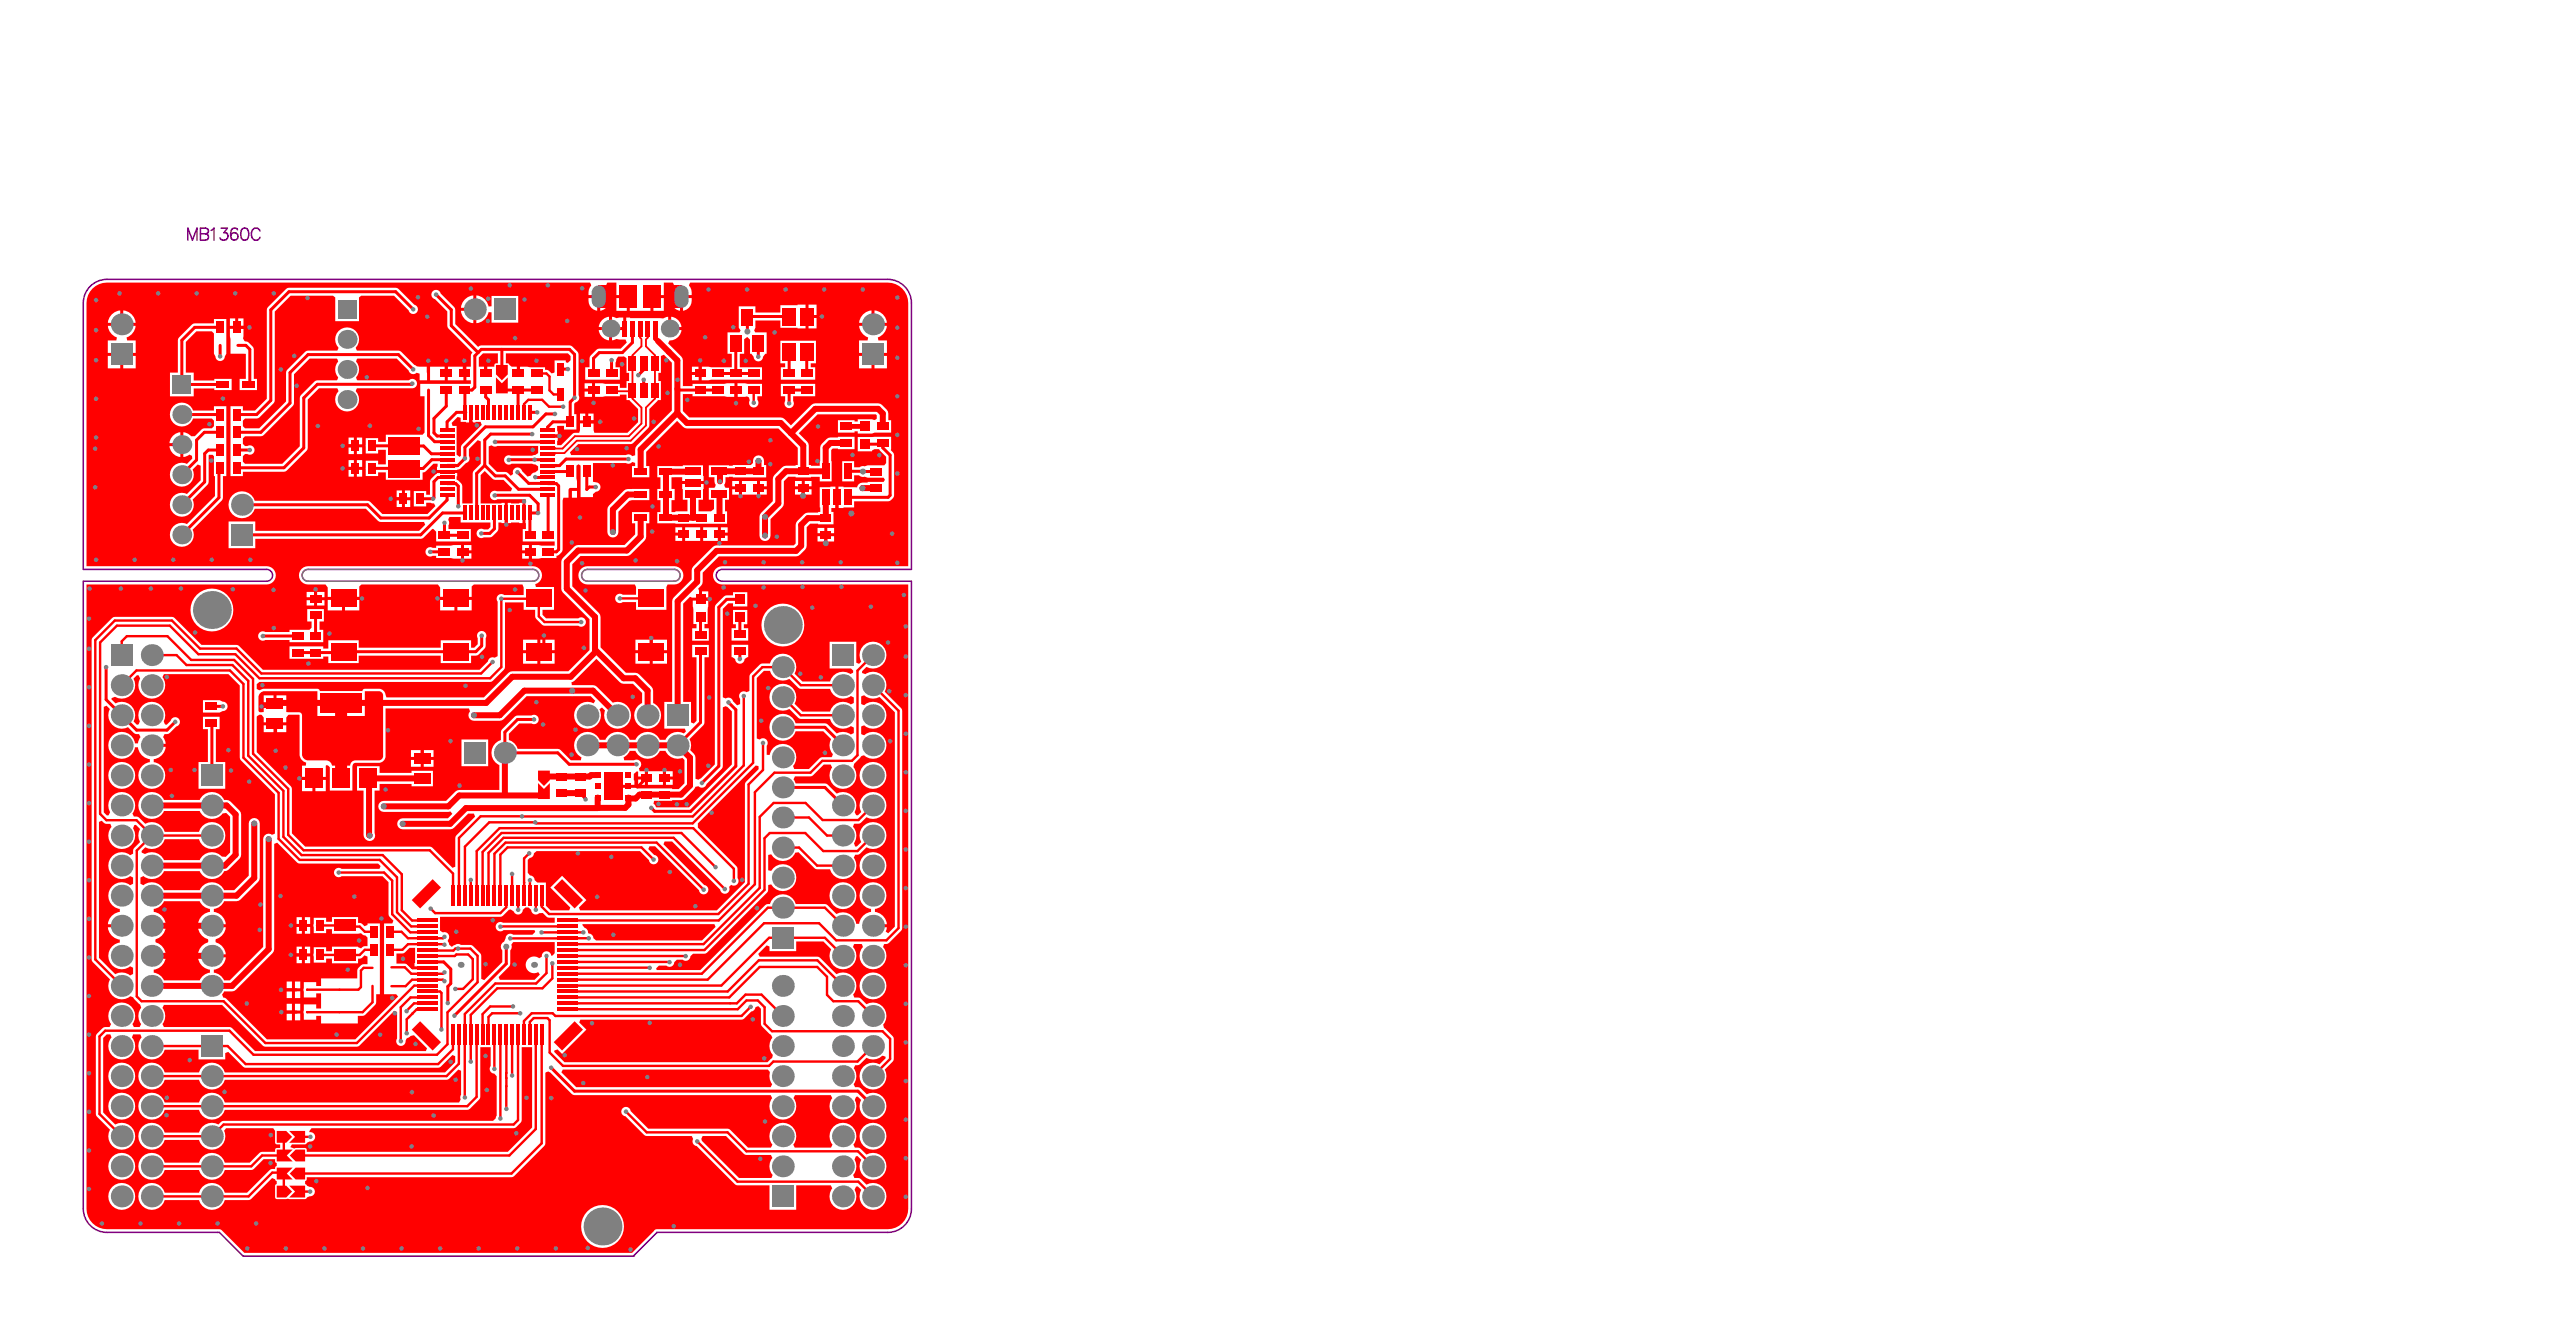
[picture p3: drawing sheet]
<svg xmlns="http://www.w3.org/2000/svg" width="724mm" height="377mm" viewBox="0 0 724 377" stroke-linecap="round" stroke-linejoin="round" font-family="sans-serif">
<path d="M61.3 346.5h.4" fill="none" stroke="#800080" stroke-width=".42"/>
<circle cx="178.2" cy="353.2" r=".21" fill="#800080"/>
<g fill="none" stroke="#800080" stroke-width=".42">
<path d="M52.8 67.5v-3.4l1.3 3.4 1.3-3.4v3.4M56.4 64.1l1.9 .2a.78 .78 0 0 1 0 1.3l-.5 .1a.89 .89 0 0 1 .9 .9 .89 .89 0 0 1-.9 .9h-1.4zM56.4 65.7h1.4M59.4 64.8l.8-.7v3.4M62.2 64.1h1.8l-1 1.3a1.09 1.09 0 0 1 1.1 1.3 1.09 1.09 0 0 1-1.4 .8l-.5-.1-.3-.5M66.8 64.6a.99 .99 0 0 0-1.4-.3l-.4 .5-.1 1.6M68.2 64.3a1.1 1.1 0 0 1 1.6 .5 2.79 2.79 0 0 1-.3 2.6 1.1 1.1 0 0 1-1.6-.5 2.79 2.79 0 0 1 .3-2.6zM73.1 64.9a1.24 1.24 0 0 0-1.4-.8 1.24 1.24 0 0 0-1 1.3 1.48 1.48 0 0 0 .3 1.6 1.48 1.48 0 0 0 1.6 .4l.5-.7M85.5 160.6l1.1-.5h63.3a1.66 1.66 0 0 1 1.6 1.7 1.66 1.66 0 0 1-1.6 1.6h-63.3a1.66 1.66 0 0 1-1.5-1 1.66 1.66 0 0 1 .4-1.8zM164.1 160.6l1.1-.5h24.4a1.66 1.66 0 0 1 1.7 1.7 1.66 1.66 0 0 1-1.7 1.6h-24.4a1.66 1.66 0 0 1-1.5-1 1.66 1.66 0 0 1 .4-1.8zM61.3 346.5h-31.2a6.7 6.7 0 0 1-6.7-6.6v-176.5h51.6a1.66 1.66 0 0 0 1.7-1.6 1.66 1.66 0 0 0-1.7-1.7h-51.6v-74.9a6.7 6.7 0 0 1 6.7-6.7h219.6a6.7 6.7 0 0 1 6.7 6.7v74.9h-53.3a1.66 1.66 0 0 0-1.6 1.7 1.66 1.66 0 0 0 1.6 1.6h53.3v176.5a6.7 6.7 0 0 1-6.7 6.6h-65M61.7 346.5l6.6 6.7h109.9l6.6-6.7"/>
<circle cx="65.9" cy="66.5" r="1.05"/>
</g>
<g fill="#f00">
<path d="M168.4 80.2h4v6.4h-4z"/>
<path d="M187.7 80.2h4v6.4h-4z"/>
<path d="M81.5 330l1.7-1.7h2.6v3.3h-2.6z"/>
<path d="M77.8 328.3h4.5l-1.6 1.7 1.6 1.6h-4.5z"/>
<path d="M81.5 324.9l1.7-1.7h2.6v3.4h-2.6z"/>
<path d="M77.8 323.2h4.5l-1.6 1.7 1.6 1.7h-4.5z"/>
<path d="M77.8 318h2.7l1.7 1.6-1.7 1.7h-2.7z"/>
<path d="M81.3 318h4.5v3.3h-4.5l1.7-1.7z"/>
<path d="M139.5 106.1l1.7 1.7 1.6-1.7v4.5h-3.3z"/>
<path d="M151.3 220.2l1.7 1.6 1.7-1.6v4.5h-3.4z"/>
<path d="M77.8 333.4h2.7l1.7 1.6-1.7 1.7h-2.7z"/>
<path d="M81.3 333.4h4.5v3.3h-4.5l1.7-1.7z"/>
<path d="M128.7 117.2l.9 .3v1.1l2.4 .2v-2.9h.8v2.9l2.4-.2 .3 .9-5.5 5.5-.4 .8v2.3l-.3 .4-.9-.7v-8h-1.1l-.3-.9z"/>
<path d="M139.5 102.6h3.3v2.7l-1.6 1.6-1.7-1.6z"/>
<path d="M135.8 99.4h4.2v2.8l-.8 .1-.2 .8h-2v1.9h-.8v-1.9h-1.5v-2.6z"/>
<path d="M151.3 216.7h3.4v2.6l-1.7 1.7-1.7-1.7z"/>
<path d="M197.6 319.4h6.6l5.4 5.3h7.2l.5 .9a3.7 3.7 0 0 0 0 4.8l-.3 .8h-9.1l-10.5-10.4-.2-.5z"/>
<path d="M46.1 282.6h16.4l11.4 11.4 .7 .3 26.2-.1 10.1-10 .8 .3v7.5a1.32 1.32 0 0 0 .7 2.1 1.32 1.32 0 0 0 1.7-1.4l.2-.7 .6-.2a1.67 1.67 0 0 1 1.6-.7l3.6 3.7-.3 .7h-48.1l-6.8-6.7h-18.8l-.4-.9a3.6 3.6 0 0 0 0-4.5z"/>
<path d="M111.5 268.1l2.1-.1 1.6-1.5h1.6l-.2 5.5-.9 .4-1.4-1.4-2.8-.1z"/>
<path d="M163.2 286.7h45.4l.7-.3 2-2a1.24 1.24 0 0 0 1.1-1.1l.9-.4 .7 .7 .1 4.7 2.7 2.6 .4 .9a3.7 3.7 0 0 0 .2 4.8l-.3 .9-1.2 1.2h-57.1l-2.9-2.9v-.4l.9-.3 1.3 1.2 6.8-6.8-2-2z"/>
<path d="M144.4 264.9h11.6v3.1l-.5 .6h-.5a1.31 1.31 0 0 0-1.5-1.1 1.31 1.31 0 0 0-1.1 1.5l-.8 .4a2.36 2.36 0 0 0-3.8 1.7 2.36 2.36 0 0 0 3.6 2.2l.4 .7-1.4 1.5h-9.8l-.4-.8 3.2-3.3 .1-4.2 .4-1-.1-.6z"/>
<path d="M163.8 259.8h37.1l.4 .8-3.8 3.8h-29.8l-.8-.6a1.33 1.33 0 0 0-1.3-1.3l-.2-.2a1.25 1.25 0 0 0-1-1.4l-.5-.7z"/>
<path d="M137.5 125.5l.8-.3a1.25 1.25 0 0 0 1.6 .2h11.5v1.9a1.65 1.65 0 0 1-1.5 .7l-6.2 .1a1.32 1.32 0 0 0-1.9 1.3 1.32 1.32 0 0 0 2.1 1l6 .1a1.65 1.65 0 0 1 1.5 .7v1l-.9 .6a1.29 1.29 0 0 0-1.2 .9l-.9 .3-1.6-1.6a1.32 1.32 0 0 0-1.7-.9 1.32 1.32 0 0 0-.8 1.8l-.7 .5-1.1-1-2.7-.1-2.3-2.3z"/>
<path d="M142.3 99.4h17.4l.8 .7v1.2l-.8 .7h-.3l-.3-.7h-3.1v3.4l-.9 .3a1.78 1.78 0 0 0-1.8-1v-.7l-7.1-.2v1.9h-.8v-1.9h-1.5l-.8-.8-.8-.1z"/>
<path d="M158.3 300.7h57.7l.5 .8a3.6 3.6 0 0 0 .7 3.3l-.4 .9h-54.7l-4.2-4.2z"/>
<path d="M203.3 198.9l.8-.3 1.7 1.4v14.9l-12 12.1h-9.2l-.8-1 .2-.8h5v-.2l3.1-.1 3.1-2.9 .4-.8 .8-.1a1.3 1.3 0 0 0 2.3-.6l4.5-4.7z"/>
<path d="M185.9 100.1l.8-.4 2.3 2.3v13.4l-9.9 9.9-.5 1.1v1.6l-.8 .3a1.24 1.24 0 0 0-1.7-.3h-15.5l-.3-.8 2.3-2.3 15.2-.1 4.6-4.5 .2-.7v-4.6l2.5-2.5h.8v-5.4h-.7v-2.3h.7z"/>
<path d="M27.8 231.1l.8-.3a2.08 2.08 0 0 0 2.4 .9l.4 .8a3.8 3.8 0 0 0 .1 5.1 3.8 3.8 0 0 0 5.1 .3 3.8 3.8 0 0 0 .8-5l.4-.9 .4-.1 1.2 1.2a3.7 3.7 0 0 0 0 3.7l-1.9 2-.1 1.2-.8 .5a3.8 3.8 0 0 0-5.1 .3 3.8 3.8 0 0 0 0 5.2 3.8 3.8 0 0 0 5.1 .3l.8 .4v1.8l-.8 .4a3.8 3.8 0 0 0-5.8 1.4 3.8 3.8 0 0 0 2.9 5.3v.8a3.8 3.8 0 0 0-3.4 3.5h3.9v.8h-3.9a3.8 3.8 0 0 0 3.4 3.5v.8a3.8 3.8 0 0 0-2.9 5.3 3.8 3.8 0 0 0 5.8 1.4l.8 .4v1.8l-.8 .4a3.6 3.6 0 0 0-4.2-.4l-4.6-4.6z"/>
<path d="M87.1 100.8h7.6l.4 .9a3.3 3.3 0 0 0 0 4.4l-.4 .8-5.9 .1-4.4 4.5-.1 14-4.9 4.9h-10.5l-.6-.6v-1.5a1.46 1.46 0 0 1 2-.4 1.33 1.33 0 0 0 1.3-1.7 1.33 1.33 0 0 0-2-.8h-.7l-.6-.6v-1.5l.6-.6 4.9-.1 8.6-8.5 .3-.8v-8.1z"/>
<path d="M150.2 239.9l.7-.6h29.1l2.5 2.6a1.32 1.32 0 0 0 1.4 1.1 1.32 1.32 0 0 0 1.3-1.2 1.32 1.32 0 0 0-1.2-1.4l-1.7-1.7 .4-.7h1.6l12.3 12.3a1.32 1.32 0 0 0 1.4 1.2 1.32 1.32 0 0 0 1.2-1.3 1.32 1.32 0 0 0-1.1-1.4l-11.5-11.4 .3-.8h2.1l13.6 13.5a1.32 1.32 0 0 0 1.7 1.2 1.32 1.32 0 0 0 .7-1.9l.7-.6a1.31 1.31 0 0 0 1.7-.2 1.31 1.31 0 0 0 0-1.7v-2.6l-.3-.7-10.8-10.9v-1.2l16.2-16.3 .8 .2 .1 .9-3.6 3.5-.3 .8v27.5l-7.9 7.9h-38.4l-.4-.8 2.1-2.1-6.8-6.9-3.3 3.3 5.6 5.7-.3 .8h-5.2l-1.4-1.3v-6.6h-2.4l-.7-.6a1.34 1.34 0 0 0-1.3-1.4l-.7-.7v-3.6l.6-.6a1.29 1.29 0 0 0 1.2-1.3z"/>
<path d="M123.8 257.8h16.9l.8-.3 1.6-1.7 .5-.1 .9 .5a1.33 1.33 0 0 0 1.5 .9 1.33 1.33 0 0 0 1.1-1.3l.7-.6h.9l.7 .6a1.34 1.34 0 0 0 .8 1.2 1.34 1.34 0 0 0 1.5-.2l1-.1a2.78 2.78 0 0 0 3.3 1.3v1.4h-14.6a1.33 1.33 0 0 0-1.7 .4 1.33 1.33 0 0 0 .1 1.8 1.33 1.33 0 0 0 1.8-.1h8.6l.3 .2v.4l-.7 .7h-5.5a1.32 1.32 0 0 0-1.4-.2 1.32 1.32 0 0 0-.7 1.2l-.4 .9a1.54 1.54 0 0 0-.5 2.5v3.3l-5.1 5.1-.8-.4-.1-6.9-2.6-2.5-3.1-.1a1.98 1.98 0 0 0-2.5 .5l-.7-.6-.4-1.2a1.42 1.42 0 0 0 .1-1.8 1.42 1.42 0 0 0-1.7-.5l-.6-.4z"/>
<path d="M82.1 321.8h3.7l1.3-.9a1.33 1.33 0 0 0 1.6-1.3 1.33 1.33 0 0 0-1.6-1.3l-.1-.2 .6-.9h56.9a3.5 3.5 0 0 0 2.2-1.9v-20.9h3v22.6l-6.9 6.9h-56.5l-.2-1-.3-.1h-2.6l-.4 .1-1.1-.4z"/>
<path d="M212.9 190.6l2-2h1.6a3.8 3.8 0 0 0 5.5 2.3l2.9 2.7 8.6 .1a3.7 3.7 0 0 0 5.8 2l.8 .4v1.6l-.8 .4a3.7 3.7 0 0 0-5.8 2h-7.8l-2.2-2.2a3.8 3.8 0 0 0-2.7-5.6 3.8 3.8 0 0 0-4.3 4.4 3.8 3.8 0 0 0 5.5 2.6l2.9 2.8h8.6a3.7 3.7 0 0 0 5.8 2l.8 .5v1.5l-.8 .4a3.6 3.6 0 0 0-4-.3l-2.9-2.7-8.6-.1a3.8 3.8 0 0 0-5.8-2 3.8 3.8 0 0 0 0 6.2 3.8 3.8 0 0 0 5.8-2h7.8l2.2 2.2a3.7 3.7 0 0 0 .5 4.2l-.4 .9-3 .1-3.4 3.2h-4.1l-.3-.8a3.8 3.8 0 0 0-1.3-5.9 3.8 3.8 0 0 0-5.3 2.8l-.9-.1v-2.5a1.32 1.32 0 0 0-.1-1.8 1.32 1.32 0 0 0-1.8 0l-.8-.3z"/>
<path d="M177.1 211.1h1.6a3.7 3.7 0 0 0 3.5 2.3 3.7 3.7 0 0 0 3.4-2.3h1.6a3.7 3.7 0 0 0 4.7 2l.6 .6v6.6l-1.6 1.6h-1.9v-.2l-9.8 .1-.8-.6-.1-3.6 .8-.7h.4v1.4h1.9v-1.5h-1.5l-.2-.8a1.31 1.31 0 0 0 .5-1.8 1.31 1.31 0 0 0-1.9-.4h-2.7l-.2-.9a3.4 3.4 0 0 0 1.7-1.8zM182.2 216.8v3.9h4.3v-3.9zM187.3 216.8v1.5h1.9v-1.5zM187.3 219.2v1.5h1.9v-1.5zM179.5 219.2v1.5h1.9v-1.5z"/>
<path d="M77.1 237.3l.9-.4 5.9 5.8 22.5 .1 .7 .7-.4 .8h-10.6a1.32 1.32 0 0 0-1.8 .1 1.32 1.32 0 0 0 0 1.8 1.32 1.32 0 0 0 1.8 .2h11.5l1.7 1.6v9.1l.3 .7 1.1 1.1-.4 .7h-2.3v19.9h3.4l.6 .7-12.1 12h-24.8l-11.5-11.4-.8-.3-.3-.9 .5-.8h2.3l1.1-.5 10.6-10.8zM88.2 258.1v4.3h3.5v-1.2h1.7v1.3l8.2-.1 .6 .5 .6 .1 .6 .6v2.4a1.64 1.64 0 0 0-1.8 .7l-.9-.5h-7.3v1.3h-1.7v-1.2h-3.5v4.4h3.5v-1.2h1.7v1.4h7.3v-1.4a1.72 1.72 0 0 0 1.8-.9l.9 .4v2.1a2.4 2.4 0 0 0-2.9 1.8v2.2h-10.2v2.1h-1.4v-1.1h-3.4v4.4h3.4v-1.2h1.4v4.3h-1.4v-1.2h-3.4v4.3h3.4v-1.1h1.4v2.2h10.3v-2.2h1.4l.7-.3 3-3.1 .1-2.7h1v-19.9h-3.4v.5l-.9 .3a1.72 1.72 0 0 0-1.8-.9v-1.6h-7.3v1.3h-1.7v-1.1zM85.8 257.9v1.9h1.4v-1.9zM83.4 257.9v1.9h1.5v-1.9zM85.8 260.6v1.9h1.4v-1.9zM83.4 260.6v1.9h1.5v-1.9zM85.8 266.2v1.9h1.4v-1.9zM83.4 266.2v1.9h1.5v-1.9zM85.8 268.9v1.9h1.4v-1.9zM83.4 268.9v1.9h1.5v-1.9zM83 276v1.9h1.4v-1.9zM80.6 276v1.9h1.5v-1.9zM83 278.7v1.9h1.4v-1.9zM80.6 278.7v1.9h1.5v-1.9zM83 282.2v1.9h1.4v-1.9zM80.6 282.2v1.9h1.5v-1.9zM83 285v1.9h1.4v-1.9zM80.6 285v1.9h1.5v-1.9z"/>
<path d="M73.5 194.6l.6-.3h15.2v3h13.3v-3h4.2l.4 .2 .6 .8v17.5l-.6 .8-.5 .2h-6.7a1.48 1.48 0 0 0-1.5 1.5h-2.1v3.6h-.9v-3.6h-2.1a1.67 1.67 0 0 0-1.7-1.5h-5.3l-1.2-.8-.2-.6v-11.3l-.4-.7-4.1-.2v-1.9h-6.3v1.9l-1.1 .1-.3-.3-.1-4.2zM77.8 195.5v1.9h2.7v-1.9zM74.2 195.5v1.9h2.7v-1.9zM96.4 198.2v3.1h6.2v-3.1zM89.3 198.2v3.1h6.2v-3.1z"/>
<path d="M31.4 196.3l.9-.4a3.8 3.8 0 0 0 4.6-.5 3.8 3.8 0 0 0 .6-4.6l1-1 .5 .1 .4 .9-.4 .9a3.8 3.8 0 0 0 4.4 4.7 3.8 3.8 0 0 0 2.3-6l.4-.9h18.1l3.2 3.2 .1 20.7 9.8 10v10.9l-.8 .4a1.53 1.53 0 0 0-1.6-.1 1.53 1.53 0 0 0-.9 1.3v30.3l-9.4 9.5h-1.6l-.1-.4a3.6 3.6 0 0 0-2.8-1.8v-.9h.5a3.9 3.9 0 0 0 2.9-3.4h-7.8a3.8 3.8 0 0 0 3.3 3.4v.9h-.4a3.6 3.6 0 0 0-2.4 2.2h-10.1l-.1-.4a3.6 3.6 0 0 0-2.8-1.8v-.9h.5a3.9 3.9 0 0 0 2.9-3.4h-3.9v-.9h3.9l-.1-.6a3.9 3.9 0 0 0-2.7-2.7v-.9l.9-.4a3.8 3.8 0 0 0 1.9-3h-3.9v-.8h3.9l-.1-.6a3.9 3.9 0 0 0-3.3-2.9v-.8l.5-.1a3.6 3.6 0 0 0 2.4-2.1h10.1l.1 .3a3.6 3.6 0 0 0 2.7 1.9v.8l-.4 .1a3.9 3.9 0 0 0-2.9 3.4h7.8a3.8 3.8 0 0 0-3.4-3.5v-.8l.5-.1a3.6 3.6 0 0 0 2.4-2.1l4.1-.1 5.8-5.9v-16.4a1.55 1.55 0 0 0-1.7-1 1.55 1.55 0 0 0-1.2 1.5v14.7l-4.1 4.1h-2.9l-.1-.4a3.8 3.8 0 0 0-3.5-1.8 3.8 3.8 0 0 0-3.2 2.2h-10.1l-.1-.4a3.7 3.7 0 0 0-5.7-1l-.8-.4v-1.8l.8-.4 .5 .4a3.7 3.7 0 0 0 5.3-1.8h10.1l.1 .4a3.8 3.8 0 0 0 3.5 1.9 3.8 3.8 0 0 0 3.2-2.3l.8-.1 .5-.3 3.4-3.6 .1-11.9-.4-1.1-2.6-2.5-.5-.4-1.3-.1-.1-.3a3.8 3.8 0 0 0-3.5-1.9 3.8 3.8 0 0 0-3.2 2.2h-10.1l-.1-.3a3.8 3.8 0 0 0-5.8-1 3.8 3.8 0 0 0 .2 5.9 3.8 3.8 0 0 0 5.7-1.5h10.1l.1 .4a3.7 3.7 0 0 0 6.3 .3l1.1-.1 1 1.1v10l-1.2 1.2-1.1-.1a3.7 3.7 0 0 0-6.2 1h-10.1l-.1-.3a3.8 3.8 0 0 0-5.2-1.4l-.9-.4-.1-.4 1.1-1.1 .8 .4a3.8 3.8 0 0 0 4.6-2.6h9.7l.3 .8a3.8 3.8 0 0 0 6 .8 3.8 3.8 0 0 0-.8-5.9 3.8 3.8 0 0 0-5.5 2.2h-9.7l-.3-.9a3.8 3.8 0 0 0-5.1-1.4l-2.1-1.9-1.1-.1-.5-.9 .3-.3a3.8 3.8 0 0 0-3.3-5.7 3.8 3.8 0 0 0-3.2 5.7l-.4 .8-.5 .1-.9-.9v-29.7l.8-.3 .9 1a3.8 3.8 0 0 0 .7 4.4 3.8 3.8 0 0 0 4.4 .6l2 1.9 1.1 .1 .4 .9-.7 1.7h-.8l-.1-.4a3.8 3.8 0 0 0-5.9-2.2 3.8 3.8 0 0 0 .2 6.3 3.8 3.8 0 0 0 5.8-2.6h.8l.1 .5a3.9 3.9 0 0 0 3.2 2.9v.8l-.4 .1a3.8 3.8 0 0 0-2.1 5.9 3.8 3.8 0 0 0 6.2-.3 3.8 3.8 0 0 0-2.6-5.7v-.8l.5-.1a3.9 3.9 0 0 0 2.9-3.4h-3.9v-.9h3.9l-.1-.6-.6-1.2 .4-.9 1.1-.1 2.4-2.1a1.33 1.33 0 0 0 .4-2.2 1.33 1.33 0 0 0-2.2 .7l-1.1 1.1-.4-.1-.4-.9a3.8 3.8 0 0 0-3.4-5.5 3.8 3.8 0 0 0-3.4 5.5l-.4 .9-.4 .1-.9-.9a3.8 3.8 0 0 0-.7-4.5 3.8 3.8 0 0 0-4.4-.6l-1.2-1.2zM57.1 196.9v3.5h4.7l.8-.5a1.32 1.32 0 0 0 1.4-1.3 1.32 1.32 0 0 0-1.4-1.3l-.8-.4zM57.1 201.5v3.5h1.4v9.3h-2.7v7.5h7.6v-7.5h-2.7v-9.3h1.1v-3.5zM30.5 218a3.8 3.8 0 0 0 7.5 0 3.8 3.8 0 0 0-7.5 0zM55.7 260.7a3.8 3.8 0 0 0 2.8 3.4v.9a3.8 3.8 0 0 0-2.8 3.3h7.8a3.8 3.8 0 0 0-2.8-3.3v-.9a3.8 3.8 0 0 0 2.8-3.4z"/>
<path d="M242.2 195.9l.9-.4a3.7 3.7 0 0 0 4.3 .5l4.3 4.3v60.2l-1.9 1.9-.7-.5 .3-1.2h-3.9v-.8h3.9a3.8 3.8 0 0 0-3.3-3.5v-.8a3.8 3.8 0 0 0 2.6-5.8 3.8 3.8 0 0 0-6.3 0 3.8 3.8 0 0 0 2.6 5.8v.8a3.8 3.8 0 0 0-3.3 3.3h-.9a3.7 3.7 0 0 0-5.6-2.7l-2.8-2.7-8.6-.1a3.8 3.8 0 0 0-3.6-2.8 3.8 3.8 0 0 0-3.7 2.8l-.9 .1-.4 .2-18.2 18.2h-12.2l-.2-.1v-.4l.7-.7h2.1a1.33 1.33 0 0 0 1.5 .2 1.33 1.33 0 0 0 .8-1.2l.7-.7h1.6a1.32 1.32 0 0 0 1.4 .2 1.32 1.32 0 0 0 .8-1.2l.7-.6h3.2l.8-.3 16.9-16.9 .3-.8v-1.4l.8-.1a3.8 3.8 0 0 0 5.7 1 3.8 3.8 0 0 0 0-5.8 3.8 3.8 0 0 0-5.7 1l-.8-.2v-4.3l.8-.2a3.8 3.8 0 0 0 3.5 1.9 3.8 3.8 0 0 0 3.2-2.3l1-.2 4.8 4.7 4.1 .1a3.8 3.8 0 0 0 5.2 2.4 3.8 3.8 0 0 0 1.4-5.6l.4-.9 1.1-.1 2.1-2a3.8 3.8 0 0 0 5.6-2.6 3.8 3.8 0 0 0-4.4-4.4 3.8 3.8 0 0 0-2.7 5.6l-1.2 1.2h-.5l-.3-.9a3.7 3.7 0 0 0-.3-4.7l.4-.8 1.5-.1 1.9-1.7a3.8 3.8 0 0 0 5.6-2.7 3.8 3.8 0 0 0-4.4-4.4 3.8 3.8 0 0 0-2.7 5.6l-.9 1-.5-.1-.4-.8a3.8 3.8 0 0 0-.5-4.5 3.8 3.8 0 0 0-4.6-.8l-2.9-2.7-8.6-.1-.6-1.2 .4-.8 4.7-.1 3.4-3.2h1.9l.5 .8a3.8 3.8 0 0 0 .6 5.1 3.8 3.8 0 0 0 5.1-.2 3.8 3.8 0 0 0 .3-5.2l.2-.8 1.8-2 .8-.3a3.8 3.8 0 0 0 5.3-.1 3.8 3.8 0 0 0 .1-5.2 3.8 3.8 0 0 0-5.2-.4l-.9-.3v-2.1l.9-.4a3.8 3.8 0 0 0 5.2-.2 3.8 3.8 0 0 0 0-5.2 3.8 3.8 0 0 0-5.2-.2l-.9-.4zM241.8 218a3.8 3.8 0 0 0 7.5 0 3.8 3.8 0 0 0-7.5 0zM241.8 243.4a3.8 3.8 0 0 0 7.5 0 3.8 3.8 0 0 0-7.5 0zM233.3 251.8a3.8 3.8 0 0 0 7.6 0 3.8 3.8 0 0 0-7.6 0z"/>
<path d="M26 81.1a6.1 6.1 0 0 1 4.9-1.6h135l.4 .8a3.2 3.2 0 0 0-.8 2.7h5.8a3.2 3.2 0 0 0-.8-2.7l.3-.8h2.6v3.5h3.3v.4h.4v4h5.8v-4h.5v-.4h3.3v-3.5h2.5l.4 .8a3.2 3.2 0 0 0-.8 2.7h5.7a3.2 3.2 0 0 0-.7-2.7l.3-.8h54.8a5.8 5.8 0 0 1 6.6 5.7v74h-52.4a2.57 2.57 0 0 0-2.6 2.6 2.57 2.57 0 0 0 2.6 2.5h52.4v175.6a5.7 5.7 0 0 1-5.8 5.7h-65l-.6 .3-6.3 6.4h-109.1l-6.4-6.4-.6-.3h-31.6a5.7 5.7 0 0 1-5.8-5.7v-175.6h50.7a2.57 2.57 0 0 0 2.6-2.5 2.57 2.57 0 0 0-2.6-2.6h-50.7v-74a5.7 5.7 0 0 1 1.7-4.1zM130.8 84.2l-.7 .8-.4 1.5h3.4v-3.4l-1.5 .4zM168.8 83.8v3.6a2.94 2.94 0 0 0 2.5-3.6zM188.8 83.8a2.99 2.99 0 0 0 2.5 3.6v-3.6zM192.1 83.8v3.6a2.94 2.94 0 0 0 2.4-3.6zM165.5 83.8a2.99 2.99 0 0 0 2.5 3.6v-3.6zM183.8 83.8v3.6h2.9v-3.6zM173.4 83.8v3.6h2.9v-3.6zM207.8 86.1v6l.5 .8-.3 .6h-3.4v6h1.2v3.8l-8.4-.2v3.8l2.6-.1h14.3v-3.5h-6.2v-3.8h1.2v-4.1l.9-.6 .7 .7v4h.4l.7 .8a1.34 1.34 0 0 0 1.3 1.3 1.34 1.34 0 0 0 1.3-1.3l.7-.8h.3v-6h-3.2l-.3-.6 .4-.8v-2h7v2.1l7.1 .1v-6.7l-7.1 .2v2.1h-7v-1.8zM80.5 81.2l-5.1 5.1-.4 .8v25l-3.3 3.3h-3.4v-1.2h-3.5v19.7h3.5v-1.3h11.6l.8-.3 5.8-5.9 .1-14.1 3.1-3.1h5.2l.3 .8a3.4 3.4 0 0 0 .1 4.7 3.4 3.4 0 0 0 4.7 0 3.4 3.4 0 0 0 .1-4.7l.3-.8h15.4a1.33 1.33 0 0 0 1.4-1.8 1.33 1.33 0 0 0-2.2-.5h-14.5l-.4-.8a3.3 3.3 0 0 0 0-4.4l.4-.9h11.1l3.4 3.4a1.31 1.31 0 0 0 2.2 .6l.8 .3v1.8h2.1v-3.8h-1.9a1.48 1.48 0 0 1-1.5-.5l-4.2-3.9-12.1-.1-.3-.9a3.4 3.4 0 0 0-.1-4.7 3.4 3.4 0 0 0-4.7 0 3.4 3.4 0 0 0-.1 4.7l-.3 .9h-8.3l-.8 .3-5.3 5.4v8.6l-7.6 7.5h-4l-.6-.6v-1.5l.6-.6 3.7-.1 4.6-4.6 .1-25.4 4.4-4.5h11.9l.7 .5v6.7h6.7v-6.7l.6-.5h9.2l4.2 4.2a1.32 1.32 0 0 0 2.2 .6 1.32 1.32 0 0 0-.7-2.2l-4.4-4.5-.8-.3h-30zM227.4 85.6v3h2.3v-3zM134 83.1v7.8a3.8 3.8 0 0 0 3.4-3.1h.8v2.9h7.6v-7.5h-7.6v2.9l-.8 .1a3.8 3.8 0 0 0-3.4-3.1zM246 87.3v3.5h3.4a3.8 3.8 0 0 0-3.4-3.5zM34.7 87.3v3.5h3.4a3.8 3.8 0 0 0-3.4-3.5zM242.7 88.4l-.6 .8-.5 1.6h3.5v-3.5l-1.5 .5zM31.4 88.4l-.6 .8-.5 1.6h3.5v-3.5l-1.5 .5zM129.7 87.4a3.8 3.8 0 0 0 3.4 3.5v-3.5zM67 89.5v2.1h1.5v-2.1zM64.7 89.5v2.1h1.5v-2.1zM188.8 89.1v2.9h2.9a3.2 3.2 0 0 0-2.9-2.9zM169.3 90l-.5 .7-.4 1.3h2.9v-2.9l-1.3 .4zM227.4 89.4v2.9h2.3v-2.9zM168.4 92.8a3.2 3.2 0 0 0 2.9 2.9v-2.9zM121.7 81.9a1.31 1.31 0 0 0 .6 2.2l3.5 3.5v4l.3 .8 6.8 6.7-.5 1v3h-1.2v3.8h1.2v1h-14.2v3.5h1.2v10.2l-.5 .6h-10.4v2h-2.2v-1h-3.4v4.3h3.4v-1h2.2v4.1h-2.2v-1.1h-3.4v4.4h3.4v-1.1h2.2v2.1h10.4v-2.1l.9-.3 2.1-2.1h1.2l-.2 1.8h5.7l.9-.5 1.8-1.6a1.3 1.3 0 0 0 .6-1.9v-2l2.5-2.4 .8 .3v6.3l-1.9 1.9-.4 .8v8.5h-2.9v-4.9a2.41 2.41 0 0 0-1.6-1.8l.2-1.9h-5.7l-.1 .2a3.4 3.4 0 0 0-1.9 2.2v3.7h-1v-1h-3.5v4.3h3.5v-1l2.1 .1 .5 .8-2.3 2.2h-12.6l-3.4-3.4-.8-.3h-31.8a3.8 3.8 0 0 0-5.8-1.9 3.8 3.8 0 0 0 0 6.1 3.8 3.8 0 0 0 5.8-2h31.3l3.8 3.7 12.6 .1 .3 .7-1.7 1.8h-46.1v-2.7h-7.5v7.5h7.5v-2.6h46.5l.8-.3 2.5-2.5h.3l.8 .8v2.7h9.7v-3.4h-6.3v-1.1a1.21 1.21 0 0 0 0-1.5l.3-.8h3.2v1.5h8.3v1.3l-.6 .7h-1.2a1.32 1.32 0 0 0-2.1 1.1 1.32 1.32 0 0 0 2.1 1.1 3.4 3.4 0 0 0 4.1-4.2l1.8 .2v-5.7h-1v.2h-5.8v-8l1.1-1.2 2.6 2.4 2.7 .1 2.4 2.4-.3 .8h-4.1a1.33 1.33 0 0 0-1.8 1.3 1.33 1.33 0 0 0 2.1 1h7.9l.2 .1-.5 .9h-1.5v.2l-3.2-.2v5.7h.9v-.2l3.3 .2v-2.9h.8l.1 4.6h-.9v3.4h9v1.2l-6.4-.1v3.8l6.9-.2v-.6l.4-.1a2.42 2.42 0 0 0 1.3-1.7v-13.8l.3-.8h1.5v-2.3h.4v-.4h1.9l-.2-6.3 .6-.4 .6 .4v8.9h3.5v-.9l.8-.6a1.34 1.34 0 0 0 1.3-1.4 1.34 1.34 0 0 0-1.3-1.3l-.8-.1v-5.3l9.5 .1a1.27 1.27 0 0 0 1.5-.4l.8 .2v.9h-.8v3.2h4.8v-3.2h-.9v-4l8.7-8.7 1.7 1.7 1.1 .5h25.7l5.5 5.4v4.9h-.6v.1l-3.3 .2-3 3-.1 6.8-3.7 3.8v6.5a1.55 1.55 0 0 0 1.8 .9 1.55 1.55 0 0 0 1.2-1.5v-4.7l3.6-3.7 .2-6.9 1.2-1.3h2.1v.2l6.8-.1v1.3h3.3l-.1-8.9 .4-.4h1.5v.2h4.7v-3.5l-6.8 .2a3.9 3.9 0 0 0-2.9 2.9l-.1 5.1h-2.5v-.2h-.6l-.1-6.1-2.7-2.9 5.3-5.3h16.3l.3 .3v.9l-.7 .4-.6-.2h-4v.6h-.9v-.3h-4.7v3.4h4.7v-.3h.9v.6h4l.7-.3h4.6v-3.4h-.7v-1.9a3.9 3.9 0 0 0-2.9-2.9l-18.3 .1-6.2 6.1-1.8-1.8-1.1-.4h-25.7l-1.8-1.8v-4.8h2.7v.6l11.8 .2v-3.8l-11.8 .1v.7h-2.7l-.1-7.9-4.1-4.2 .5-.8a3.3 3.3 0 0 0 3.3-2.9h-3.3v-.4h-.5v-3.3l-1.3 .5-9.4-.1v-.2h-1.1v3.1h-.8v-3.1l-1.9 .2-1.3-.4v6.6l1.3-.4 2.5 .2 .4 .8-1.7 1.7h-6.1l-.7 .3-1.9 2-.1 3h-1.2v3.5h9.7v-3.5h-1.2l.1-1.5a1.65 1.65 0 0 1 .7-1.5 2.11 2.11 0 0 1 2.3 .4v4.1h.7v2.3h-.7v2h-1.9v-1.2l-6.9-.1v3.8l6.9-.2v-.4h1.9v1.5h.8l2.5 2.5v3.7l-3 3h-9.3l-.2-.8v-1.9h-3.9v1.9l-.2 .8-1.6 .1-3.5 3.4h-1.1l.2-2.2h-2.9v-.8h2.9l-.2-2.4 1.9-.1v1.1h3.5v-4.3h-.6v-3l.4-.4a1.28 1.28 0 0 0 .8-2l-.1-11.9a3.9 3.9 0 0 0-2.4-2.1h-24.8l-.9 .4-6.5-6.4v-4.4l-4.1-4.4a1.34 1.34 0 0 0-2.2-.4zM241.6 91.6a3.7 3.7 0 0 0 2.6 3.3l-.2 .8h-2.4v3.5h7.9v-3.5h-2.4l-.2-.8a3.8 3.8 0 0 0 2.5-3.3zM30.3 91.6a3.7 3.7 0 0 0 2.6 3.3l-.2 .8h-2.4v3.5h7.9v-3.5h-2.4l-.2-.8a3.8 3.8 0 0 0 2.5-3.3zM54 91.2l-3.9 4-.1 9.6h-2.2v6.6h6.7v-2.2h5.8v.5h4.9v-3.2h-4.9v.5h-5.8v-2.2h-2.2v-8.7l2.9-2.9h4.4l.6 .6v5.7l.4 .7a1.34 1.34 0 0 0 1.3 1.3 1.34 1.34 0 0 0 1.4-1.3l.4-.7v-9.8h-3.5v1.2h-5.4zM125.9 103.1v3.8h4.4v-3.8zM246 100.1v3.5h3.5v-3.5zM241.6 100.1v3.5h3.5v-3.5zM34.7 100.1v3.5h3.5v-3.5zM30.3 100.1v3.5h3.5v-3.5zM194.6 103.1v1.5h1.9v-1.5zM219.5 95.8v6.4h1.3v1.1h-1.2v3.5h9.7v-3.5h-1.3v-1.1h1.5v-6.4zM121 103.1v3.8h4.1v-3.8zM194.6 105.4v1.5h1.9v-1.5zM207.4 107.8v3.8l2.7-.1 .6 .2 .2 .9a1.32 1.32 0 0 0 .3 1.7 1.32 1.32 0 0 0 1.8-.1 1.32 1.32 0 0 0 0-1.8v-1h1.3v-3.5zM164.4 107.8v1.5h2.1v-1.5zM64.7 92.5l.1 7h4.3v7h-1.7v3.2h4.9v-3.2h-.9v-8.3a3.1 3.1 0 0 0-2.3-2.2l-.4-.2-.3-.7 .1-2.6zM219.6 107.9v3.5h1.2v1.3a1.32 1.32 0 0 0 1.2 2.1 1.32 1.32 0 0 0 1.1-2.1v-1.3h6.2v-3.5zM164.4 110.1v1.5h2.1v-1.5zM165.5 116.3v1.9h1.5v-1.9zM163.1 116.3v1.9h1.5v-1.9zM48.8 114.2a3.4 3.4 0 0 0 .5 5.2 3.4 3.4 0 0 0 5-1.7h5.3l.6 .6v1.5l-.6 .6-2.5 .1-2.3 2.1a1.67 1.67 0 0 1-1.9-.7l-1.3-.4v7l1.7-.7 .7 .4 .1 .8-1.5 1.4a3.4 3.4 0 0 0-4.8 2.6 3.4 3.4 0 0 0 3.8 3.8 3.4 3.4 0 0 0 2.6-4.8l1.4-1.4 .8 .3v4.1l-3.8 3.9a3.4 3.4 0 0 0-4.8 2.5 3.4 3.4 0 0 0 3.8 3.9 3.4 3.4 0 0 0 2.6-4.8l4.4-4.6 .1-7.9 1.1-.1 .4 .4v5.6h.3v5.6l-7.9 7.9a3.4 3.4 0 0 0-4.8 2.5 3.4 3.4 0 0 0 3.8 3.8 3.4 3.4 0 0 0 2.6-4.8l8.4-8.5 .1-6.5h1v-19.7h-3.5v1.2h-5.9a3.3 3.3 0 0 0-5.5-1.2zM48.6 122.5l-.5 .7-.4 1.4h3v-3.1l-1.3 .4zM100.4 123v1.9h1.5v-1.9zM98 123v1.9h1.5v-1.9zM100.4 125.8v1.9h1.5v-1.9zM98 125.8v1.9h1.5v-1.9zM47.7 125.4a3.4 3.4 0 0 0 3 3.1v-3.1zM184.9 131v3.2h.9v3.3h-.9v3.1h.9v3.4h-.9v3.1l19.6 .2v-3.5h-.6v-3.3h1.1v-3.3h-.9l-.3-.4-.1-.5 .4-1v-1.1h11.4v-3.4h-.6a2.11 2.11 0 0 0-1-2.7 1.65 1.65 0 0 0-1.7 .4 1.65 1.65 0 0 0-.4 1.7l-.6 .6h-5.1v.2l-6.7-.2v3.4h1.5v1.1l.4 1-.4 .9h-1.5v3.3h1.4v2.6l-.8 .7h-3.5v-3.3h1.2l.2-4.4h-6l.1 4.4h1.4v3.3h-3.3l-.3 .2h-.9v-3.4h.9v-3.1h-.9v-3.3h3v1h6l-.2-4.4h-5.7v.3zM241.3 122.9v4h4v-.2l.7-.4h1.3l1.9 2.1v1.8l-.5 .6h-4.7l-.8 .3h-1.1l-.3 .3h-1.6v-1.7h-3.3v5.7h3.3v-1.8h1.4a1.47 1.47 0 0 0 1.6 .4l.8 .3h4.5l.4 .6-.4 .6h-4.5v.2a2.51 2.51 0 0 0-2.5 .5l-.4 .8-5.3-.2v6l4.4-.1v-1.7h9.6a2.11 2.11 0 0 0 1.7-1.7v-11.3l-.3-.8-.7-.6 .1-3.8zM100.4 129.4v1.9h1.5v-1.9zM98 129.4v1.9h1.5v-1.9zM100.4 132.1v1.9h1.5v-1.9zM98 132.1v1.9h1.5v-1.9zM226.4 135.2v1.5h1.9v-1.5zM223.6 135.2v1.5h1.9v-1.5zM213.8 135.2v1.5h1.9v-1.5zM205.9 135.2v1.5h1.9v-1.5zM226.4 137.6v1.5h1.9v-1.5zM223.6 137.6v1.5h1.9v-1.5zM213.8 137.6v1.5h1.9v-1.5zM205.9 137.6v1.5h1.9v-1.5zM208.7 135.2v3.9h4.2v-3.9zM113.9 137.9v1.9h1.5v-1.9zM111.6 137.9v1.9h1.5v-1.9zM160.8 138v1.9h1.5v-1.9zM175.5 138l-4.5 4.6-.2 7a1.55 1.55 0 0 0 1.6 1.5 1.55 1.55 0 0 0 1.5-1.5v-5.7l3.1-3.1 .8-.2h4.8v-3.1h-6zM113.9 140.7v1.9h1.5v-1.9zM111.6 140.7v1.9h1.5v-1.9zM197.8 148.3v3.8h4.1v-3.8zM190 148.3v1.5h1.9v-1.5zM202.8 148.3v1.5h1.9v-1.5zM232.7 148.4v1.5h1.9v-1.5zM229.9 148.4v1.5h1.9v-1.5zM190 150.6v1.5h1.9v-1.5zM192.7 148.3v3.8h4.2v-3.8zM202.8 150.6v1.5h1.9v-1.5zM232.7 150.8v1.5h1.9v-1.5zM229.9 150.8v1.5h1.9v-1.5zM120 154.2a1.32 1.32 0 0 0-.1 1.8 1.32 1.32 0 0 0 1.8 .3h1v.6l7 .2v-3.8l-7 .1v.6h-1a1.27 1.27 0 0 0-1.7 .2zM130.5 153.3v1.4h2.1v-1.4zM146.9 153.3v1.4h1.9v-1.4zM130.5 155.6v1.5h2.1v-1.5zM146.9 155.6v1.5h1.9v-1.5zM163.4 159.9a2.57 2.57 0 0 0-.5 2.9 2.57 2.57 0 0 0 2.3 1.5h13.4l.3 .7v2.2h-3.7a1.32 1.32 0 0 0-1.8 .2 1.32 1.32 0 0 0 0 1.8 1.32 1.32 0 0 0 1.8 .1h3.7v2.2h8.5v-6.5l.4-.7h1.8a2.57 2.57 0 0 0 2.6-2.5 2.57 2.57 0 0 0-2.6-2.6h-24.4l-.6 .1zM89.2 166.4v1.5h2.1v-1.5zM86.2 166.4v1.5h2.1v-1.5zM197.4 166.3v1.7h1.8v-1.7zM89.2 168.8v1.5h2.1v-1.5zM86.2 168.8v1.5h2.1v-1.5zM128.7 168.7v2.9h4v-2.9zM123.8 168.7v2.9h4v-2.9zM97 168.7v2.9h4.1v-2.9zM92.2 168.7v2.9h4v-2.9zM73 177.9a1.32 1.32 0 0 0-.1 1.7 1.32 1.32 0 0 0 1.7 .3h6.8v.7h9.5v-3.5h-1v-2.4h1.2v-3.4h-4.7v3.4h1.2v1.8l-.6 .6h-5.6v.6h-6.8a1.27 1.27 0 0 0-1.6 .2zM53.6 171.5a6 6 0 0 0 12 0 6 6 0 0 0-12 0zM206.2 171.5v4h.8v1.1h-1.2v3.5h4.6v-3.5h-1.2v-1.1h1v-4zM194.8 168.9l.2 6.6h.9v1.2h-1.2v3.4h4.7v-3.4h-1.3v-1.2h.9l.2-6.6zM214.2 175.7a6 6 0 0 0 12 0 6 6 0 0 0-12 0zM81.4 181.7v3.5h9.5v-.6h1.4v1.8h8.6v-2h23.1v2h8.5v-2l1.8-.1 2.2-2.3 .1-2.6a1.32 1.32 0 0 0-1.1-2 1.32 1.32 0 0 0-1.1 2v1.7l-1 1h-.9v-2.1h-8.5v2.1h-23.1v-2.1h-8.6v2.4h-1.4v-.7zM152 179.9v2.9h4v-2.9zM147.1 179.9v2.9h4v-2.9zM183.6 179.9v2.9h4v-2.9zM178.7 179.9v2.9h4v-2.9zM183.6 183.7v2.9h4v-2.9zM178.7 183.7v2.9h4v-2.9zM152 183.7v2.9h4v-2.9zM147.1 183.7v2.9h4v-2.9zM205.8 181.3v3.5l1 .5a1.34 1.34 0 0 0 1.3 1.3 1.34 1.34 0 0 0 1.3-1.3l1-.5v-3.5zM31.6 173.7l-5.5 5.5-.3 .8v89.8l.3 .7 4.8 4.9-.3 .8a3.9 3.9 0 0 0 1.7 4.2 3.9 3.9 0 0 0 4.5-.3l.7 .4 1.9 2 .3 .9a3.6 3.6 0 0 0 0 4.5l-.4 .9h-1.6l-.5-.9 .3-.3a3.8 3.8 0 0 0-3.5-5.7 3.8 3.8 0 0 0-2.8 6l-.4 .9h-1.2l-.7 .3-1.6 1.6-.3 .7v21.8l.3 .8 3.6 3.6-.3 .9a3.8 3.8 0 0 0 3.6 4.8 3.8 3.8 0 0 0 3.7-4.7 3.8 3.8 0 0 0-5.5-2.4l-3.4-3.4v-21l1-1h1l.4 .9-.4 .5a3.8 3.8 0 0 0 3.6 5.7 3.8 3.8 0 0 0 2.5-6.2l.3-.9h2.1l.3 .9-.4 .5a3.8 3.8 0 0 0 1.8 5.4 3.8 3.8 0 0 0 5.1-2.4h9.5v2.7h7.6v-1.8l.8-.3 4.2 4.1 .7 .3h54.1l.8-.3 3.2-3.3 .8 .4v1.7l-2.8 2.8h-62a3.8 3.8 0 0 0-3.6-2.7 3.8 3.8 0 0 0-3.6 2.7h-9.7l-.3-.8a3.8 3.8 0 0 0-6-.8 3.8 3.8 0 0 0 .8 5.9 3.8 3.8 0 0 0 5.5-2.2h9.7l.3 .9a3.8 3.8 0 0 0 3.8 1.8 3.8 3.8 0 0 0 3.1-2.7h62.4l.7-.3 2.6-2.6 .8 .4v6.7l-.3 .8 .2 .5-.5 .9h-65.9a3.8 3.8 0 0 0-3.6-2.8 3.8 3.8 0 0 0-3.6 2.8h-9.7l-.3-.9a3.8 3.8 0 0 0-6-.8 3.8 3.8 0 0 0 .8 6 3.8 3.8 0 0 0 5.5-2.2h9.7l.3 .8a3.8 3.8 0 0 0 3.8 1.9 3.8 3.8 0 0 0 3.1-2.7h68.2l.8-.3 2.8-3 .1-14.4h2.9v5.3l-.2 .3a1.34 1.34 0 0 0 1.2 1.9l.7 .7v11.1l-.3 .8-.7 .6h-75.8l-.7 .4-.8 .7-.8-.4a3.8 3.8 0 0 0-4.6 2.6h-9.7l-.3-.8a3.8 3.8 0 0 0-6-.8 3.8 3.8 0 0 0 .8 5.9 3.8 3.8 0 0 0 5.5-2.2h9.7l.3 .9a3.8 3.8 0 0 0 5 1.5 3.8 3.8 0 0 0 1.7-5l.6-.7h13.2l.6 .8v3.3l.4 .5h1v1l-1.3 .1-.1 1h-4.1l-3.1 3h-7l-.3-.9a3.8 3.8 0 0 0-3.8-1.8 3.8 3.8 0 0 0-3.1 2.7h-9.7l-.3-.9a3.8 3.8 0 0 0-6-.8 3.8 3.8 0 0 0 .8 6 3.8 3.8 0 0 0 5.5-2.2h9.7l.3 .8a3.8 3.8 0 0 0 3.8 1.9 3.8 3.8 0 0 0 3.1-2.7l7.9-.1 3-3h3.3l.1 1 .3 .1v.8l-.3 .2-.1 .7-1.2 .1-.3 .2-6.4 6.4h-6.3l-.3-.9a3.8 3.8 0 0 0-3.8-1.9 3.8 3.8 0 0 0-3.1 2.8h-9.7l-.3-.9a3.8 3.8 0 0 0-6-.8 3.8 3.8 0 0 0 .8 5.9 3.8 3.8 0 0 0 5.5-2.2h9.7l.3 .9a3.8 3.8 0 0 0 3.8 1.9 3.8 3.8 0 0 0 3.1-2.8l7.1-.1 6.2-6.1 .9 .4 .1 .4 .3 .1v.8l-.4 .5 .1 3.6 8.3 .2 1.3-.8a1.32 1.32 0 0 0 1.5-1.4 1.32 1.32 0 0 0-1.5-1.3l-1.3-.8v-.8l.3-.1 .2-1 58-.1 9-9 .1-20.3 .8-.3 .5 .2 6.1 6.1 .8 .3h55.2l.4 .9a3.8 3.8 0 0 0 .4 5 3.8 3.8 0 0 0 5.1 0 3.8 3.8 0 0 0 .5-5l.4-.9h10.1l.4 .9-.3 .3a3.8 3.8 0 0 0 3.2 5.7 3.8 3.8 0 0 0 3.4-5.5l.5-.9 .3-.1 1 1a3.8 3.8 0 0 0 2.7 5.5 3.8 3.8 0 0 0 4.4-4.4 3.8 3.8 0 0 0-5.5-2.7l-2.1-1.9-1.2-.1-.4-.9 .3-.3a3.7 3.7 0 0 0-.3-4.1l.4-.9 1.1-.1 2.1-2 .9 .4a3.7 3.7 0 0 0 3.6-1l.8 .3 .1 .4-1.7 1.8a3.8 3.8 0 0 0-5.6 2.6 3.8 3.8 0 0 0 4.4 4.4 3.8 3.8 0 0 0 2.6-5.6l2.5-2.6 .1-6-.3-.7-2.4-2.4-.3-.9a3.8 3.8 0 0 0 .1-4.9 3.8 3.8 0 0 0-4.8-.8l-1.9-1.8-1.5-.1-.3-.9 .4-.5a3.8 3.8 0 0 0-.6-4.5 3.8 3.8 0 0 0-4.6-.7l-4.9-4.8-16.6-.1-.4-.8 2.3-2.4 .8 .3v1.3h7.5v-2.7h7.7l2.2 2.2-.4 .9a3.8 3.8 0 0 0 4.5 4.6 3.8 3.8 0 0 0 2-6.1l.4-.9h2l.4 .9-.4 .6a3.8 3.8 0 0 0 3.6 5.6 3.8 3.8 0 0 0 2.5-6.2l.3-.9 1-.1 .3-.2 3.5-3.4 .3-.7v-61.2l-.3-.7-4.7-4.6a3.8 3.8 0 0 0-.7-4.6 3.8 3.8 0 0 0-4.7-.3l-.9-.4v-.5l1.2-1.2a3.8 3.8 0 0 0 5.6-2.7 3.8 3.8 0 0 0-4.4-4.3 3.8 3.8 0 0 0-2.7 5.5l-.6 .7-.8-.4v-5.9h-7.5v7.6h6.1l.6 .6-.1 .6-.7 .3-.2-.1a3.8 3.8 0 0 0-5.5 2.2h-7.8l-2.2-2.2a3.8 3.8 0 0 0-1.9-5.3 3.8 3.8 0 0 0-5.1 2.4l-2.5 .1-2.9 2.9-.3 .7v4l-.9 .4-.2-.1a1.32 1.32 0 0 0-1.6 .4 1.32 1.32 0 0 0 .1 1.6v1.5l-.9 .3-1.2-1.3a1.3 1.3 0 0 0-2-.6l-.8-.4v-24.8l1.6-1.6h1.3v.9h4v-4h-4v.9l-2.2 .1-2.9 2.8v44.6l-4 4-.6 .3-.9-.2-.1-6.6-1.4-1.5a3.5 3.5 0 0 0-.2-3.1l4.2-4.2v-18.8h1.3v-3.5h-4.7v3.5h1.2v17.9l-.8 .7-.7-.3v-5.7h-2.2v-27.7l1.9-1.9 .5 .2h2v-2l-.2-.5 1.1-1.3 .1-3.2 4.6-4.6h21.7a4.1 4.1 0 0 0 3-2.9v-5.3l1-1 6.5 .2v-3.5h-.6v-1.1h1.2v-6l-4.4 .2 .1 6.9h-.6v.2h-2.9a5.3 5.3 0 0 0-3.3 2.9l-.1 5.8-.5 .5-22.3 .2-6 5.8-.5 1.1v2.5l-5.3 5.6-.1 28.9h-2.3v7.5h5.8l.3 .7-.5 .6-.8-.3a3.7 3.7 0 0 0-4.4 2.1h-1.6l-.2-.3a3.8 3.8 0 0 0-3.4-1.9 3.8 3.8 0 0 0-3.3 2.2h-1.6l-.1-.3a3.8 3.8 0 0 0-3.5-1.9 3.8 3.8 0 0 0-3.2 2.2h-1.6l-.2-.3a3.8 3.8 0 0 0-6-.7 3.8 3.8 0 0 0 1 5.9l-.1 .9h-2.8l-2.9-2.9-.8-.3h-11.3a3.6 3.6 0 0 0-2.5-2.5v-1.8l2.9-2.9 3.7 .1a1.33 1.33 0 0 0 1.8-1.3 1.33 1.33 0 0 0-2-1h-3.9l-.8 .3-3.6 3.6-.3 .8v2.2l-.8 .3a3.8 3.8 0 0 0-1.9 3.5 3.8 3.8 0 0 0 2.3 3.2v7l-11.9 .1-3.1 3h-17.6a1.55 1.55 0 0 0-1.5 1.5 1.55 1.55 0 0 0 1.5 1.6l18.8-.1 .5 .6-1.2 1.3-13.3 .1a1.55 1.55 0 0 0-1 1.7 1.55 1.55 0 0 0 1.6 1.3h13.3l1.1-.5 4-3.9h1.6l.3 .8-5.5 5.6v8.5l-.8 .3-5.7-5.7-.7-.3h-35.1l-3.7-3.7-.1-12.9-9.8-9.9v-10l.8-.6 .7 .2 .5 .6v1.4h6.3v-1.4l.6-.7h3.1l.1 11.4 .4 1.1 1.4 .9-.1 .9h-1.1v3.1h6.7v-3.1l.3-.2 .9 .6v6.6h6.3v-6.8l.4-.9 7.2-.1 1-.4 .7-1.1v-13.8h23.5l.3 .8-.3 .5a1.55 1.55 0 0 0 1.4 2.2l7.9-.2 6.9-6.8h18l1.3 1.3-.4 .8a3.8 3.8 0 0 0-5.5 2.7 3.8 3.8 0 0 0 4.3 4.3 3.8 3.8 0 0 0 2.8-5.4l.7-.5 .9 .9a3.8 3.8 0 0 0 3.1 5.1 3.8 3.8 0 0 0 4.2-4.2 3.8 3.8 0 0 0-5.1-3.1l-5-4.8-6.6-.2-.1-.8 .9-.4 6.1-6.2 6.6 6.6 1.1 .5h2.6l2.6 2.5v2.9a3.8 3.8 0 0 0-1.4 5.8 3.8 3.8 0 0 0 5.9 0 3.8 3.8 0 0 0-1.4-5.8v-3.5l-.5-1.1-3.9-3.8-3.3-.1-7.1-7.2-.1-9.1-7.8-8v-6.3l2.3-2.3h13l1.1-.4 4.2-4.4 .1-4.4h.9v-3.1h-4.8v3.1h.8v3.2l-2.9 2.9-13.7 .2-4 4v8.7l7.8 8v8.7l-5.9 5.9-16.4 .2-7.4 7.2h-27.4l-.6-1.7-.6-.5-.7-.2h-4.2l-.5 .2-.2 .4h-11.9l-.2-.4-.5-.2h-15.2l-1 .4-.9-.4v-1.3l.8-.7h65.3l3.4-3.4 .3-.7v-18.2h5.3v2.1h3.2l.1 2.2 2.2 2.2h9.9l.3 .2a1.33 1.33 0 0 0 1.8-1.4 1.33 1.33 0 0 0-2.1-.8h-9.1l-1-1v-1.4h3.2v-6.5h-5.1v-.8a2.56 2.56 0 0 0 1.7-2.8 2.56 2.56 0 0 0-2.5-2.2h-63.3a2.57 2.57 0 0 0-2.5 2.6 2.57 2.57 0 0 0 2.5 2.5h5l.6 .9v2.6h8.9v-2.9l.6-.6h21.5l.6 .9v2.6h8.9v-2.9l.6-.6h13.7l.3 .9v2.1h-5.5a1.31 1.31 0 0 0-1.7 .1 1.31 1.31 0 0 0-.1 1.8v15.3l-.9 .4a1.3 1.3 0 0 0-1.9 1.1l-2.3 2.3h-61l-7-6.9-10.2-.1-7.9-7.8-16.5-.1zM77.8 203.9v2h2.7v-2zM74.2 203.9v2h2.7v-2zM119.2 210.9v1.9h2.7v-1.9zM115.6 210.9v1.9h2.7v-1.9zM129.8 207.9v7.5h7.5v-7.5zM119.2 213.7v1.9h2.7v-1.9zM115.6 213.7v1.9h2.7v-1.9zM100.4 215.4v6.9h1.8v12.5a1.61 1.61 0 0 0 1.9 1.7 1.61 1.61 0 0 0 1.3-2.2v-12h1.4v-1.9h9v.7h6v-4.4h-6v.6h-9v-1.9zM88.7 219.3v3.2h2.9v-3.2zM84.9 219.3v3.2h3v-3.2zM241.8 277.2a3.8 3.8 0 0 0 7.5 0 3.8 3.8 0 0 0-7.5 0zM30.5 302.6a3.8 3.8 0 0 0 7.5 0 3.8 3.8 0 0 0-7.5 0zM30.5 311a3.8 3.8 0 0 0 7.5 0 3.8 3.8 0 0 0-7.5 0zM241.8 319.5a3.8 3.8 0 0 0 7.5 0 3.8 3.8 0 0 0-7.5 0zM175.1 311.6a1.32 1.32 0 0 0-.3 1.4 1.32 1.32 0 0 0 1.1 .9l5.6 5.4 13.1 .1 .4 .9a1.29 1.29 0 0 0 .9 1.9l11.1 11 9.4 .1v6.8h7.5v-6.8h9.8l.4 .8a3.8 3.8 0 0 0 2.8 6.1 3.8 3.8 0 0 0 3.5-5.7l.4-.9h.5l.9 1a3.8 3.8 0 0 0 2.7 5.5 3.8 3.8 0 0 0 4.4-4.3 3.8 3.8 0 0 0-5.6-2.7l-1.9-1.8-1.5-.1-.3-.8a3.7 3.7 0 0 0 .3-4.4l.4-.9h.5l1 1a3.8 3.8 0 0 0 2.7 5.6 3.8 3.8 0 0 0 4.4-4.4 3.8 3.8 0 0 0-5.6-2.7l-2-1.8-1.3-.1-.4-.9a3.8 3.8 0 0 0-.3-5.1 3.8 3.8 0 0 0-5.2 0 3.8 3.8 0 0 0-.3 5.1l-.5 .9h-10.2l-.4-.9a3.8 3.8 0 0 0-.3-5.1 3.8 3.8 0 0 0-5.2 0 3.8 3.8 0 0 0-.3 5.1l-.5 .9h-6.4l-5-5.1-.8-.3h-22.3l-4.9-4.9a1.32 1.32 0 0 0-.9-1.1 1.32 1.32 0 0 0-1.4 .3zM30.5 327.9a3.8 3.8 0 0 0 7.5 0 3.8 3.8 0 0 0-7.5 0zM30.5 336.4a3.8 3.8 0 0 0 7.5 0 3.8 3.8 0 0 0-7.5 0zM163.4 344.8a6 6 0 0 0 12.1 0 6 6 0 0 0-12.1 0z"/>
</g>
<path d="M85.7 160.4l.6-.3h63.6a1.66 1.66 0 0 1 1.7 1.7 1.66 1.66 0 0 1-1.7 1.6h-63.3a1.67 1.67 0 0 1-1.6-1.2 1.67 1.67 0 0 1 .7-1.8zM164.3 160.4l.6-.3h24.7a1.66 1.66 0 0 1 1.7 1.7 1.66 1.66 0 0 1-1.7 1.6h-24.4a1.67 1.67 0 0 1-1.6-1.2 1.67 1.67 0 0 1 .7-1.8z" fill="none" stroke="#808080" stroke-width=".28"/>
<g fill="none" stroke="#f00" stroke-width=".68">
<path d="M34.2 180.3v3.9M28.2 228.8l1.7 1.8M113 255.9l2.9 2.9M121.1 255.5l1.3 1.2M130.8 251.6h.1M132.4 247.4v4.2M86.4 278.3h.1M89.2 268.5h.8M97 268.5h.1M101.5 277.5l-.7 .8M102.6 262h1.8M104.8 272.1h-2.5l-.8 .8"/>
<path d="M112.9 262l1.9 1.8M115.9 275.5l-1.8 1.8M120.3 278.8h3.5l.4 .4M124.6 275.5l.4 .4M124.8 265.5l.2 .2M125 263.4l-.4 .4M128.1 278.1h2.2M128.1 266.7h4.2M131.7 268.4h-3.4l-.4 .4M29.6 289.8l-1.6 1.6M86.4 284.6h.1M104.8 281.8l-2.8 2.8"/>
<path d="M114.4 290.5l.1 .1M115 286h.1M116 285h.1M116.4 282.1l-2 2.2M117.2 283.8l-2.8 2.8M130.7 290.9h.1M132.4 290.9v.1M62.9 316.2l-3.3 3.3M80.2 319.5l-.4 .4M130.7 308.5l.1 .1"/>
</g>
<g fill="none" stroke="#f00" stroke-width=".85">
<path d="M66.9 92h3.3M66.9 97.1h2.2M116 107.9l-.2 .2M125.5 114.2l-3.4 3.5M57.5 121.5l-2.2 2.2M66.9 126.5h3.4M120.5 122.5l1.8 1.7h3.2M122.1 140l-.3 .2M122.1 121.7l.8 .9M123.2 134.2l-1.1 1.2M128.2 136l.7 .7M130.8 125.8v3.1l-2.1 2"/>
<path d="M121 155.2h4M125 147v3.2M130.1 155.2v2.4M88.8 173.3v4.9M29.8 187.5v.1M59.4 198.6h3.3M77.3 197.6l-1 1.1h-2.8M49.3 203l-2.3 2.3M59.4 203.3l.2 .1M77.3 203.5l.2 .2M126.7 208.4l-.1 .1M82.5 278.3h.9"/>
<path d="M113.4 269.6l2.7 2.5h2.6M120.3 270.5h4.5M82.5 284.6h.9"/>
</g>
<path d="M103.8 234.8l.2 .1M59.6 243.4h3.6" fill="none" stroke="#f00" stroke-width="1.7"/>
<circle cx="130.7" cy="115.9" r=".42" fill="#f00"/>
<g fill="none" stroke="#f00" stroke-width=".85">
<path d="M134.5 99.1l-.9 1M130.8 115.9h-2.4M137.4 101.4l-.8 .8M137.4 112.4v3.5M141.2 108.6l1 1.1h3.6M147.3 101.4h3.6M149 115.9h2.1M138 122.1l-1.7 1.6M139.2 139.2l-.1 .1M142.1 133.8l3.8 3.8M143.2 129.3h-.1M145.6 132.8v.1"/>
<path d="M149 139.2l2.4 2.4v2.6h-2.4M150.5 134.1l.1 .1M154 139.2l.2 .2M156.5 136l.6 .6M139.1 148.7l-1.3 1.3h-2.4M147.4 141v3.2M149.2 155.5v3M157.1 154.5l-.6 .7h-2.3M135.5 181.6l-1.7 1.6M145.6 202.3l-3.6 3.6"/>
</g>
<g fill="none" stroke="#f00" stroke-width=".68">
<path d="M152.5 112.4h-3.9l-1.2 1.2v2.3M151.6 168.3h-.1M146.8 229.5l.1 .1M150.5 231.2l.3 .3M142.4 255.1l-1.7 1.6M144 251.6h.1M147.4 248.2h.1M147.4 248.2v3.4M149.1 247.5v4.1M153.7 268.8v4.8M159.5 263.8h.1M159.5 270.5h.1"/>
<path d="M137.9 283l-2.2 2.1M138.4 284.9l-1 1M139.1 290.9h-.1M140.7 290.9h.1M142.4 290.9v.1M144.1 290.9h-.1M149.6 284.9l-2.2 2.2M154 286.3l.6 .6M154.6 295.9l3.7 3.8M155.4 284.9l.8 .8M142.4 311.8h.1M142.4 301.7v3.7"/>
</g>
<circle cx="154" cy="135.9" r=".42" fill="#f00"/>
<path d="M154 135.9l2.5 .1M159.2 129.1l-1.8 1.8h-3.4" fill="none" stroke="#f00" stroke-width=".85"/>
<path d="M154 125.9l4.2 .2M158.7 127.4l-4.7 .2" fill="none" stroke="#f00" stroke-width=".52"/>
<circle cx="156.3" cy="130.9" r=".42" fill="#f00"/>
<path d="M177.9 92.4v3.9M179.5 105.5v.1M154 120.1v.8M154 122.6h3.4M160.4 132.5l-.1 .1M165 132.5v5.1l.7-.7M181.8 216.5v2.3M163.1 223l1.6 1.6v.2M176.8 221.1h2.7M183.2 227.2l.9 .9" fill="none" stroke="#f00" stroke-width=".85"/>
<path d="M154.4 114.4h4M154.6 105.9v3.9l1.1 1.1h1.9M164.1 262.1v.1" fill="none" stroke="#f00" stroke-width=".68"/>
<path d="M175.4 190.7h3.3M176.8 224.3v.2h2" fill="none" stroke="#f00" stroke-width="1.7"/>
<path d="M177.9 110h.1" fill="none" stroke="#f00" stroke-width=".52"/>
<circle cx="181.8" cy="218.8" r=".42" fill="#f00"/>
<path d="M177.9 99.9v12.2M181.7 95.5v1.9l2.5 2.5v12.2l-2.5 2.5M182.2 92.4v2.5l-.5 .5" fill="none" stroke="#f00" stroke-width=".52"/>
<g fill="none" stroke="#f00" stroke-width=".85">
<path d="M51.1 95.7v12.4M61.9 97.1v3.1M69.1 97.1l1.2 1.1v9.9M135.4 98.2l-.9 .9M141.2 98.2v6.7M161.6 99.6v12.2l-1.2 1.2M177.9 96.3l-2.8 2.8M210.7 89l-.5 .5M213.5 96.1v.4M81.6 104.8v8.5M120.5 101.4v3.3M122.1 117.7v4"/>
<path d="M125.5 101.4v3.3M125.5 109.7v4.5M130.6 101.4v3.3M132.4 115.9v2.8M133.6 100.1v8.8M136.6 102.2v2.8M136.6 109.7v1.9l.8 .8M145.8 102.9v2.1M155.5 118.6l-1.5 1.5M172 101.3v3.4M181.1 102v2M181.1 106.8v3"/>
<path d="M190.5 109.4l.3 .3M196.9 101.3v3.4M213.3 100.3l-.1 .1M222 109.7h4.9M55.3 123.7v5.6M57.6 127.6v7.9M61.6 131.5v8.4M100 125.4h.6M100 131.7h.6M103.9 125.4h.7M103.9 131.7h.7M122.1 135.4v4.6"/>
<path d="M136.3 123.7v7.1l-2.2 2.3M194.7 135.7h4M208.3 137.2v2.3M213.3 137.2v2.3M235.4 139.8v3.2l1.4 1.4h2.7M242.7 132.5l3.7 .1M248.3 125.9l2.1 2.1M250.4 139.3l-.6 .5M139.1 144.2v4.5M142.4 144.2v3.3M149 144.2v5.8M160.4 142.8l2.7 2.7"/>
<path d="M202.3 150.2v2.5M88.8 165.7v2.6M135.5 178.7v2.9M183.2 179.4v3.8M197 173.4v5M199.6 168.5h-2.6l-.2 .2M204.4 168.5l-2.2 2.2M208.2 173.5l-.1 4.9M208.1 183v2.3M59.6 203.4v14.6M77.5 203.7v7.4M118.8 210.4v2.8"/>
<path d="M142 205.9v5.8M220.2 221.4h.1M126.8 272.5v4M142.4 266.2v4.8"/>
</g>
<path d="M184.4 92.4v2.8l.7 .7M243.3 119.9h.1M194.7 138.8l-.2 .2M194.9 138.8v.1M202.4 132.5l.1 .1M197.4 145.5l-.1 .1" fill="none" stroke="#f00" stroke-width="1.4"/>
<g fill="none" stroke="#f00" stroke-width=".68">
<path d="M153.7 105l.9 .9M212 113.2v.1M35.7 178.9l-1.5 1.4M65.9 185.6l5.3 5.3M138.5 186.1l-3.2 3.3M214.4 187.6h5.8M231.3 213.9l-3.4 3.4M79.7 235.3l5.1 5.1M129.1 235.6v13.5M130.8 238.1v11M142.8 238.3l-2.1 2M148.8 239.9l-1.4 1.5v6.8"/>
<path d="M216.5 234.2l-1.5 1.5M106.8 241.8l4.9 4.9M108 245.3l2.3 2.3M142.4 251.6v3.5M145.7 251.6v4.2M150.7 251.6v4.2M152.4 251.6v3.3M197.9 250.1h.1M206.4 244.3v3.4M216 255.2h4.2M89.2 260.2h.8M97 260.2h.1"/>
<path d="M101.2 260.5l1.4 1.5M104.8 266.7l-.4 .4M105.1 267.1h-2.5l-1.4 1.4M113.9 272l1.8 1.8M114.8 265.5l-1.6 1.6M120.3 267.1l1.4 .2M124.2 279.2v10.3M125 273.4l-.4 .4M128.1 266.7l-.6 .6M134.3 268.7v7.5M155.4 270.9v4.2M192.8 268.8h.1"/>
<path d="M216.3 263.7h3.9M232.6 274.6v5.1M252.7 261l-3.4 3.4M59.6 294.1h4.4M114.4 286.6v3.9M127.4 290.9v4.1M129.1 290.9v8.2M130.7 285.1v5.8M132.4 285.4v13.1M135.7 285.1v5.8M137.4 285.9v5M139 290.9v9.6"/>
<path d="M142.4 291v10.7M144 290.9v11.5M147.4 287.1v3.8M150.1 286.3l-1.1 1v3.6M154.6 286.9v9M210 281.3h3.1M211.1 283.1l-2.5 2.6M217.5 298.5l-1.2 1.2M234.8 285.7h2.3M241.4 281.5l4.1 4.2M248.2 290l2.2 2.1M79.8 319.9v5"/>
<path d="M142.4 305.4v6.4M145.7 314.9l-1.2 1.3M79.8 334.7l.4 .3"/>
</g>
<g fill="none" stroke="#f00" stroke-width="1.7">
<path d="M188.1 98.9l2.4 2.4v8.1M190.5 116.1v.1M202.5 132.6v2.7M232.2 139.8l.1 .1M242.6 137.2h3.8M242.6 137.2v.1M172.4 143.2v6.4M194.9 145.6h2.4M225.3 153.5l-1.4 1.4M196.1 160.4v3.2M59.6 226.5h4.1M66.3 229v11.3"/>
<path d="M168.1 224.3v2.9M176.8 224.5v1.7l-1 1"/>
</g>
<circle cx="212" cy="105" r=".42" fill="#f00"/>
<g fill="none" stroke="#f00" stroke-width=".85">
<path d="M61.6 92h-6.8l-3.7 3.7M116.2 87l-4.9-5h-30l-5.1 5.1v25.5l-4 4h-5.3M122.6 82.8l4.3 4.3v4.5l7.6 7.5M135.4 98.2h24.8l1.4 1.4M171.7 92.4h4M175.1 99.1h-6.6l-1.6 1.6v4M206.9 96.1v8.9M210.2 89.5v3.7M210.7 89h11.3M213.3 96.5v3.8M222 99v5.7M226.9 99v5.7"/>
<path d="M226.9 89h4.3M51.1 116.6h10.5M51.1 108.1h11.2M81.6 113.3l-8.2 8.2h-6.5M115.8 108.1h-26.5l-3.9 3.8v14l-5.5 5.6h-13M116.2 103.9l-4.2-4.2h-25.4l-5 5.1M120.5 109.7v12.8M128.4 115.9l-2.7 2.7v2.3M132.4 118.7h.1M132.5 118.8l.8 .8h.8M132.5 118.7v.1M133.6 108.9l-.9 .8h-1.9v6.2"/>
<path d="M145.7 110.1v5.8M145.8 109.7h5.1M147.3 101.4l-1.5 1.5M155.5 118.6h4.5M156.1 116.4h-2.6l-3.6 3.6h-13.4l-5.7 5.8M157.6 103.8h2.1M160.4 113v5.6M165.4 118.6h3.4M166.9 110v3.3M181.1 104l-1.6 1.5M190.8 109.7h11.1M201.9 105h10.1"/>
<path d="M207 110v3.3M222 110v3.4M55.3 129.3l-4.2 4.2M57.5 121.5h4.1M57.6 135.5l-6.5 6.4M61.6 126.5h-3l-1 1.1M61.6 139.9l-10.5 10.5M96.4 125.4h3.6M96.4 131.7h3.6M104.6 125.4h14.5l2.2 2.2h4.4M121.9 132.6h3.8M122.9 122.6h2.8"/>
<path d="M123.2 134.2h2.5M125.5 124.3h.2M125.7 139.2v1.4l-5 5h-13.6l-3.7-3.7h-35.4M125.7 135.9l2.5 .1M125.7 129.3h-4.2l-2.5 2.4h-14.4M128.2 130.9h-2.5h3M128.9 136.7v5.6M134.1 133.1v11.1M136.3 130.8l3 3h2.8M138 122.1h11.7M139.2 139.2h9.8M139.2 124.3h.1"/>
<path d="M139.2 124.3h14.8M143.2 129.3h10.8M145.6 132.8l3.1 3.1h5.3M145.9 137.6h8.1M150.6 134.2h3.4M154 132.6h6.3M154.2 139.4v10.8M157.1 136.6v17.9M159.2 129.1h17.6M160.4 137.6v5.2M165.7 136.9h1.9M225.8 137.2v2.2"/>
<path d="M238.6 139.8h11.2M238.6 132.5h4.1M243.3 124.9h5M248.3 124.6v1.3M250.4 128v11.3M109.9 140.2h3.2M118.5 140.2h3.3M125 150.5h5.1M130.7 144.2h-6.2l-6.2 6.2h-50.3M232.3 150.3v2.4M73.9 178.8h9.9M96.6 168.3h5.2"/>
<path d="M123 168.3h5.2M153 178.7v4.5M202.2 170.7v44.7l-4.8 4.8M204.4 168.5h3.8M29.8 187.6v9.1l8.6 8.6h8.6M84.1 183.5h13.7M98 183.2h35.8M197 183.1v20l-6.4 6.5M204.9 197.5l2.1 2.1v15.8l-12.7 12.7h-10.2M84.2 218.9h3.9M126.6 208.5h-5.9l-1.9 1.9M142 211.7h14.9l3.2 3.2h18.9"/>
<path d="M145.6 202.3h4.6M181.8 218.8l-2.3 2.3M186.9 216.5v2.3M220.2 204.5h11.8l5.1 5.1M172.4 221.1h4.4M220.2 221.4h11.8l5.1 5.1M79 278.3h3.5M81.8 268.5h4.4M81.8 260.2h4.4M124.8 270.5l2 2M126.8 276.5l-.8 .9v4.6M142.4 271l-14.6 14.6"/>
<path d="M79.1 284.6h3.4M126 282h-.1M155 300.2l6.6 6.6h79.7l4.2 4.2"/>
</g>
<g fill="none" stroke="#f00" stroke-width=".68">
<path d="M151 105h2.7M152.5 112.4l1.9 2M212 110v3.2M35.7 178.9h11.4l6.7 6.7h12.1M151.5 168.3h-10.5v19.3l-3.1 3.1h-64.9l-6.8-6.8h-10.4l-8-8h-14.9l-4.7 4.7v48.2M151.6 168.3v5l1.6 1.6h10.3M174.3 168.3h8.9M34.2 192.7l4.2-4.2h26.3l3.8 3.8v20.7l9.9 9.9v13l5.9 5.9h22.5M42.7 184.2h7l2.8 2.8h12.9l4.4 4.4v21.1l9.9 9.9v12.9M71.2 190.9v21l9.9 9.9v12.9l4.3 4.4h35.5l6.5 6.5v6M135.3 189.4h-61.8l-7-7h-10.3l-7.8-7.9h-16.1l-5.5 5.5v89.8l7.4 7.4M209.2 195.7v19.5l-14.3 14.4h-48"/>
<path d="M214.4 187.6l-2.6 2.6v24.3l-17 17h-44M220.2 196l5.1 5.1h11.8M220.2 187.6l5.1 5.1h11.8M245.5 192.7l7.2 7.1v61.2M245.5 184.2l-4.3 4.4v23.8l-1.6 1.5h-8.3M214.6 208.9v7.6l-4.1 4.1v27.9l-8.5 8.5h-47.6l-2-2.1M227.9 217.3h-10.1l-5.5 5.5v25.8l-10.1 10.2h-42.7M29.9 230.6h8.5l4.3 4.3M42.7 234.9l-4.2 4.3v41l1.3 1.3h23.1l11.7 11.8h25.8l16.1-16.2h3.8M42.7 234.9h16.9M142.8 238.3h37.6l3.4 3.4M146.8 229.5h-11.6l-6.1 6.1"/>
<path d="M150.5 231.2h-12.9l-6.8 6.9M215 235.7v14.5l-16.9 16.9h-38.6M216.5 234.2h10l5.1 5.1h9.6l4.3-4.4M220.2 229.9h7.3l5.1 5h4.5M220.2 238.3h4.5l5.1 5.1h7.3M245.5 226.5l-4.1 4.1h-10l-4.8-4.8h-9l-3.9 3.9v20l-15.8 15.8h-38.4M84.8 240.4h22.8l5.4 5.4v10.1M95.3 245.3h12.7M110.3 247.6v9.5l5.1 5h4.9M111.7 246.7v9.8l3.9 4h4.7M115.9 258.8h4.4M122.4 256.7h18.3"/>
<path d="M140.7 240.3v11.3M144 245.7v5.9M197.9 250.1l-13.2-13.2h-42.5l-3.1 3.1v11.6M201.3 243.8l-9.6-9.6h-50.6l-5.4 5.3v12.1M203.9 250l-14.4-14.4h-47.9l-4.2 4.2v11.8M206.4 244.3l-11.4-11.4h-54.5l-6.4 6.4v12.3M216 255.2l-18.6 18.6h-37.9M220.2 255.2h11.8l5.1 5.1M86.4 278.3h14.4M90 268.5h7M90 260.2h7M97 268.5h4.2"/>
<path d="M97 260.5h4.2M101.5 272.9v4.6M104.8 277.2v4.6M110.1 277.3h4M110.1 272h3.8M110.1 262h2.8M110.1 267.1h3.1M114.8 263.8h9.8M114.8 265.5h10M115.7 273.8h8.9M115.9 275.5h8.7M120.3 268.8h7.6"/>
<path d="M121.7 267.3h5.8M131.7 268.4l1.3 1.3v5.6l-2.7 2.8M132.3 266.7l2 2M134.3 276.2l-8.4 8.4v9l-3 3h-51.6l-6.8-6.8h-34.9M140.7 260.5h18.8M152.3 262.2h11.8M153.7 273.6l-2.9 2.9h-11.5l-8.6 8.6M155.4 275.1l-2.8 2.8h-12.7l-7.5 7.5M159.5 268.8h33.3M159.5 270.5h28.8M165.6 263.8h-22.1M182.7 272.1h-23.2"/>
<path d="M216.3 263.7l-13.4 13.4h-43.4M220.2 263.7h11.8l5.1 5M232.6 274.6l-2.7-2.7h-16.2l-8.6 8.5h-45.6M232.6 279.7l1.8 1.8h7M237.1 277.2l-7.2-7.2h-16.5l-8.7 8.8h-45.2M249.3 264.4h-14.1l-4.8-4.8h-15.5l-15.9 15.8h-39.5M28 291.4v21.8l6.2 6.3M42.7 294.1h16.9M64 294.1l5.1 5.1h54.1l4.2-4.2M86.4 284.6h15.6M116.4 282.1h3.9M117.2 283.8h2.2"/>
<path d="M120.3 280.5h-4.8l-2.8 2.7 .1 9.6M129.1 299.1l-3.5 3.5h-82.9M130.7 290.9v17.6M134.1 290.9v17.5l-2.7 2.6h-88.7M137.9 283h6.4M138.4 284.9h7.9M140.7 290.9v23.6M145.7 290.9v24M149.6 284.9h5.8M150.1 286.3h3.9M150.7 288.4v29.1l-7.4 7.4h-59.8M152.4 288.4v33.1l-8.5 8.5h-59.9"/>
<path d="M156.2 285.7h52.4M158.3 299.7h58M159.5 282.1h47.7l2.5-2.4h4.5l6 6M210 281.3l-2.5 2.5h-48M213.1 281.3l2 1.9v4.7l2 2.1h31.1M245.5 294.1l-4.3 4.4h-23.7M250.4 292.1v5.7l-4.9 4.8M42.7 319.5h15.5v1.3M62.9 316.2h81.6M84.4 319.6h2.9M176.1 312.5l5.8 5.9h22.7l5.4 5.3h31.3l4.2 4.2M79.5 329.7h-2.9l-6.7 6.7h-27.2"/>
<path d="M79.8 330v4.7M79.8 324.9h-6.1l-3 3h-28M83.8 335h3.4M196.1 320.9l11.3 11.3h34l4.1 4.2"/>
</g>
<g fill="none" stroke="#f00" stroke-width="1.7">
<path d="M185.1 95.9l3 3M190.5 116.2l2.7 2.7h26.4l6.3 6.4v7.2h-4.8l-2.2 2.2v6.9l-3.7 3.7v5.3M190.5 109.4v6.7l-10.3 10.3v6.2M248.3 119.9v-3.6l-1.3-1.3h-17.7l-6.8 6.8M180.2 139h-3.6l-4.2 4.2M187.3 132.6v13h7.6v-6.7M187.7 132.6h6.9M202.4 138.8v6.4M202.4 132.5h10.9M213.3 129.6v2.9M232.3 139.9v5.8h-5.1l-1.9 1.9v5.9M238 124.6h-4.4l-1.4 1.3v6.6h-6.3"/>
<path d="M180.2 145.6v5.3l-3.9 3.9h-13.7l-3.2 3.2v7.5l8 8v9.9l-6.9 6.9h-16.4l-7.4 7.3h-59.4M223.9 154.9h-22.3l-5.5 5.5M196.1 163.6l-5.5 5.5v32M167.4 182.7l8 8M178.7 190.7l3.5 3.5v6.9M118.7 218.9h-14.9v15.9M133.3 201.1h7.3l6.9-6.9h19.3l6.9 6.9M142 211.7v11.8M165.2 209.6h25.4l3.5 3.4v7.9l-2.6 2.5h-11.6l-1.1 1.1M168.1 217.9h-1.8l-.4 .4h-13.1M42.7 226.5h16.9M63.7 226.5l2.6 2.5"/>
<path d="M71.5 231.5v15.4l-5 4.9h-23.8M75.6 235.9v31l-10.3 10.3h-22.6M153.3 223.7h-24.1l-3.1 3h-18.2M158.1 223h5M168.1 227.2h-37.1l-4.4 4.4h-13.3M168.2 227.2h7.6M42.7 243.4h16.9M66.3 240.3l-3.1 3.1M42.7 268.7h16.9M42.7 260.3h16.9"/>
</g>
<path d="M95.9 197.7v21.2" fill="none" stroke="#f00" stroke-width="3.4"/>
<path d="M180 92.4v2.5l.4 .4M180.4 95.5v1.9l-2.5 2.5M172 110h5.9M177.9 112.1l2.5 2.5v4.5l-3.5 3.5h-15.2l-3.5 3.5M181.7 114.6v5l-4.3 4.3h-15.2l-3.5 3.5" fill="none" stroke="#f00" stroke-width=".52"/>
<path d="M238 119.9h5.3" fill="none" stroke="#f00" stroke-width="1.4"/>
<g fill="#808080">
<circle cx="89" cy="332.1" r=".63"/>
<circle cx="87.2" cy="322.3" r=".63"/>
<circle cx="76.1" cy="327" r=".63"/>
<circle cx="76.2" cy="319.1" r=".63"/>
<circle cx="126.7" cy="298.6" r=".63"/>
<circle cx="176.2" cy="126" r=".63"/>
<circle cx="187.4" cy="101.3" r=".63"/>
<circle cx="187.8" cy="110.5" r=".63"/>
<circle cx="162.3" cy="126.3" r=".63"/>
<circle cx="215.2" cy="145.3" r=".85"/>
<circle cx="163.1" cy="145.5" r=".63"/>
<circle cx="164.1" cy="304.5" r=".63"/>
<circle cx="200.2" cy="228.5" r=".63"/>
<circle cx="204.9" cy="197.5" r=".63"/>
<circle cx="183.2" cy="227.2" r=".63"/>
<circle cx="144.3" cy="283" r=".63"/>
<circle cx="146.3" cy="284.9" r=".63"/>
<circle cx="152.3" cy="262.2" r=".63"/>
<circle cx="144" cy="302.4" r=".63"/>
<circle cx="139" cy="300.5" r=".63"/>
<circle cx="176.1" cy="312.5" r=".63"/>
<circle cx="182.7" cy="287.6" r=".63"/>
<circle cx="188.3" cy="270.5" r=".63"/>
<circle cx="182.7" cy="272.1" r=".63"/>
<circle cx="158.8" cy="296.7" r=".63"/>
<circle cx="141" cy="168.3" r=".63"/>
<circle cx="138.5" cy="186.1" r=".63"/>
<circle cx="135.5" cy="178.7" r=".63"/>
<circle cx="140.7" cy="260.5" r=".63"/>
<circle cx="150.7" cy="255.8" r=".63"/>
<circle cx="143.5" cy="263.8" r=".63"/>
<circle cx="225.8" cy="139.4" r=".85"/>
<circle cx="73" cy="261.5" r=".63"/>
<circle cx="97.8" cy="272.6" r=".63"/>
<circle cx="103.4" cy="334" r=".63"/>
<circle cx="106.9" cy="290.9" r=".63"/>
<circle cx="142.4" cy="266.2" r=".85"/>
<circle cx="128.3" cy="262" r=".63"/>
<circle cx="153" cy="178.7" r=".63"/>
<circle cx="49.3" cy="203" r=".63"/>
<circle cx="107.9" cy="226.7" r=".85"/>
<circle cx="53.4" cy="298.1" r=".63"/>
<circle cx="70.1" cy="219.8" r=".63"/>
<circle cx="69.4" cy="282.1" r=".63"/>
<circle cx="137.4" cy="101.4" r=".63"/>
<circle cx="172" cy="101.3" r=".63"/>
<circle cx="231.2" cy="89" r=".63"/>
<circle cx="207" cy="113.3" r=".63"/>
<circle cx="150.9" cy="101.4" r=".63"/>
<circle cx="166.9" cy="113.3" r=".63"/>
<circle cx="130.6" cy="101.4" r=".63"/>
<circle cx="125.5" cy="101.4" r=".63"/>
<circle cx="120.5" cy="101.4" r=".63"/>
<circle cx="96.4" cy="125.4" r=".63"/>
<circle cx="96.4" cy="131.7" r=".63"/>
<circle cx="121.9" cy="132.6" r=".63"/>
<circle cx="109.9" cy="140.2" r=".63"/>
<circle cx="125" cy="147" r=".63"/>
<circle cx="147.4" cy="141" r=".63"/>
<circle cx="142.4" cy="147.5" r=".63"/>
<circle cx="151.1" cy="115.9" r=".63"/>
<circle cx="70.2" cy="92" r=".63"/>
<circle cx="116.2" cy="103.9" r=".63"/>
<circle cx="79" cy="103.9" r=".63"/>
<circle cx="70.3" cy="126.5" r=".63"/>
<circle cx="135.4" cy="150" r=".63"/>
<circle cx="176.8" cy="129.1" r=".63"/>
<circle cx="222" cy="113.4" r=".63"/>
<circle cx="198.7" cy="135.7" r=".63"/>
<circle cx="210.2" cy="93.2" r=".85"/>
<circle cx="121.8" cy="140.2" r=".63"/>
<circle cx="151.4" cy="144.2" r=".63"/>
<circle cx="157.4" cy="122.6" r=".63"/>
<circle cx="139.2" cy="124.3" r=".63"/>
<circle cx="139.1" cy="139.3" r=".63"/>
<circle cx="202.5" cy="135.3" r=".63"/>
<circle cx="143.1" cy="129.3" r=".63"/>
<circle cx="116" cy="107.9" r=".63"/>
<circle cx="150.4" cy="129.3" r=".63"/>
<circle cx="145.6" cy="132.8" r=".63"/>
<circle cx="150.5" cy="134.1" r=".63"/>
<circle cx="163.5" cy="174.9" r=".63"/>
<circle cx="174.3" cy="168.3" r=".63"/>
<circle cx="81.8" cy="260.2" r=".63"/>
<circle cx="81.8" cy="268.5" r=".63"/>
<circle cx="79" cy="278.3" r=".63"/>
<circle cx="79.1" cy="284.6" r=".63"/>
<circle cx="125" cy="275.9" r=".63"/>
<circle cx="125" cy="263.4" r=".63"/>
<circle cx="113.4" cy="269.6" r=".63"/>
<circle cx="128.1" cy="278.1" r=".63"/>
<circle cx="84.2" cy="218.9" r=".63"/>
<circle cx="126.7" cy="208.4" r=".63"/>
<circle cx="75.6" cy="235.9" r=".85"/>
<circle cx="71.5" cy="231.5" r=".85"/>
<circle cx="113.3" cy="231.6" r=".85"/>
<circle cx="125.9" cy="282" r=".63"/>
<circle cx="127.8" cy="285.6" r=".63"/>
<circle cx="149.2" cy="158.5" r=".63"/>
<circle cx="125" cy="265.6" r=".63"/>
<circle cx="212" cy="113.3" r=".63"/>
<circle cx="168.8" cy="118.6" r=".63"/>
<circle cx="132.4" cy="247.4" r=".63"/>
<circle cx="29.8" cy="187.6" r=".63"/>
<circle cx="165.6" cy="263.8" r=".63"/>
<circle cx="149.1" cy="247.5" r=".63"/>
<circle cx="145.7" cy="255.8" r=".63"/>
<circle cx="134.1" cy="119.6" r=".63"/>
<circle cx="213.3" cy="100.3" r=".63"/>
<circle cx="130.1" cy="157.6" r=".63"/>
<circle cx="121" cy="155.2" r=".63"/>
<circle cx="62.7" cy="198.6" r=".63"/>
<circle cx="164.1" cy="262.1" r=".63"/>
<circle cx="111.1" cy="284.9" r=".63"/>
<circle cx="87.2" cy="335" r=".63"/>
<circle cx="87.3" cy="319.6" r=".63"/>
<circle cx="208.1" cy="185.3" r=".63"/>
<circle cx="121.1" cy="255.5" r=".63"/>
<circle cx="155.4" cy="270.9" r=".63"/>
<circle cx="153.7" cy="268.8" r=".63"/>
<circle cx="125" cy="273.4" r=".63"/>
<circle cx="211.1" cy="283.1" r=".63"/>
<circle cx="124.2" cy="289.5" r=".63"/>
<circle cx="110.3" cy="280.6" r=".63"/>
<circle cx="112.8" cy="292.8" r=".63"/>
<circle cx="114.4" cy="290.5" r=".63"/>
<circle cx="114.4" cy="284.3" r=".63"/>
<circle cx="116.9" cy="293.5" r=".63"/>
<circle cx="190.6" cy="106.8" r=".63"/>
<circle cx="181.1" cy="106.8" r=".63"/>
<circle cx="179.5" cy="105.5" r=".63"/>
<circle cx="61.9" cy="100.2" r=".63"/>
<circle cx="73.9" cy="178.8" r=".63"/>
<circle cx="101.8" cy="168.3" r=".63"/>
<circle cx="123" cy="168.3" r=".63"/>
<circle cx="88.8" cy="165.7" r=".63"/>
<circle cx="192.9" cy="268.8" r=".63"/>
<circle cx="196.1" cy="320.9" r=".63"/>
<circle cx="209.2" cy="195.7" r=".63"/>
<circle cx="206.4" cy="247.7" r=".63"/>
<circle cx="197.9" cy="250.1" r=".63"/>
<circle cx="203.9" cy="250" r=".63"/>
<circle cx="201.3" cy="243.8" r=".63"/>
<circle cx="196.9" cy="101.3" r=".63"/>
<circle cx="208.3" cy="139.5" r=".63"/>
<circle cx="213.3" cy="139.5" r=".63"/>
<circle cx="213.3" cy="129.6" r=".85"/>
<circle cx="161.6" cy="111.8" r=".63"/>
<circle cx="215.2" cy="150.6" r=".85"/>
<circle cx="202.3" cy="152.7" r=".63"/>
<circle cx="150.2" cy="202.3" r=".63"/>
<circle cx="133.3" cy="201.1" r=".85"/>
<circle cx="172.4" cy="149.6" r=".85"/>
<circle cx="167.6" cy="136.9" r=".63"/>
<circle cx="136.6" cy="296.9" r=".63"/>
<circle cx="132.4" cy="298.5" r=".63"/>
<circle cx="142.4" cy="311.8" r=".63"/>
<circle cx="130.8" cy="308.6" r=".63"/>
<circle cx="155" cy="300.2" r=".63"/>
<circle cx="199.6" cy="168.5" r=".63"/>
<circle cx="183.2" cy="179.4" r=".63"/>
<circle cx="214.6" cy="208.9" r=".63"/>
<circle cx="197.4" cy="220.2" r=".63"/>
<circle cx="144" cy="245.7" r=".63"/>
<circle cx="95.3" cy="245.3" r=".63"/>
<circle cx="140.7" cy="314.5" r=".63"/>
<circle cx="183.8" cy="241.7" r=".63"/>
<circle cx="186.9" cy="216.5" r=".63"/>
<circle cx="181.8" cy="216.5" r=".63"/>
<circle cx="179" cy="214.9" r=".63"/>
<circle cx="46.9" cy="190.4" r=".63"/>
<circle cx="25" cy="193.2" r=".63"/>
<circle cx="25.2" cy="165.5" r=".63"/>
<circle cx="34" cy="165.5" r=".63"/>
<circle cx="42.4" cy="165.5" r=".63"/>
<circle cx="50.9" cy="165.5" r=".63"/>
<circle cx="25" cy="173.9" r=".63"/>
<circle cx="25" cy="182.4" r=".63"/>
<circle cx="54.9" cy="177.9" r=".63"/>
<circle cx="65.5" cy="165.7" r=".63"/>
<circle cx="86.7" cy="186.6" r=".63"/>
<circle cx="76.9" cy="165.9" r=".63"/>
<circle cx="77" cy="176.6" r=".63"/>
<circle cx="48" cy="216.5" r=".63"/>
<circle cx="64.2" cy="210.9" r=".63"/>
<circle cx="65" cy="216.7" r=".63"/>
<circle cx="48.4" cy="223.8" r=".63"/>
<circle cx="54.7" cy="216.5" r=".63"/>
<circle cx="46.2" cy="255.7" r=".63"/>
<circle cx="46.9" cy="308.7" r=".63"/>
<circle cx="46.8" cy="313.6" r=".63"/>
<circle cx="69.6" cy="351" r=".63"/>
<circle cx="177.3" cy="351.4" r=".63"/>
<circle cx="189.5" cy="344.8" r=".63"/>
<circle cx="25" cy="204.1" r=".63"/>
<circle cx="25" cy="214.9" r=".63"/>
<circle cx="25" cy="225.8" r=".63"/>
<circle cx="25" cy="236.7" r=".63"/>
<circle cx="25" cy="247.5" r=".63"/>
<circle cx="25" cy="258.4" r=".63"/>
<circle cx="25" cy="269.2" r=".63"/>
<circle cx="25" cy="280.1" r=".63"/>
<circle cx="25" cy="290.9" r=".63"/>
<circle cx="25" cy="301.8" r=".63"/>
<circle cx="25" cy="312.6" r=".63"/>
<circle cx="25" cy="323.5" r=".63"/>
<circle cx="25" cy="334.3" r=".63"/>
<circle cx="28.7" cy="344" r=".63"/>
<circle cx="39.5" cy="344" r=".63"/>
<circle cx="50.4" cy="344" r=".63"/>
<circle cx="61.2" cy="344" r=".63"/>
<circle cx="72" cy="344" r=".63"/>
<circle cx="80.4" cy="351" r=".63"/>
<circle cx="91.2" cy="351" r=".63"/>
<circle cx="102.1" cy="351" r=".63"/>
<circle cx="112.9" cy="351" r=".63"/>
<circle cx="123.8" cy="351" r=".63"/>
<circle cx="134.6" cy="351" r=".63"/>
<circle cx="145.5" cy="351" r=".63"/>
<circle cx="156.3" cy="351" r=".63"/>
<circle cx="165.3" cy="350.9" r=".63"/>
<circle cx="27" cy="123" r=".63"/>
<circle cx="27" cy="101.3" r=".63"/>
<circle cx="27" cy="92.8" r=".63"/>
<circle cx="27" cy="84.4" r=".63"/>
<circle cx="27" cy="112.1" r=".63"/>
<circle cx="26.8" cy="126.1" r=".63"/>
<circle cx="26.8" cy="137" r=".63"/>
<circle cx="27" cy="157.4" r=".63"/>
<circle cx="37.9" cy="157.4" r=".63"/>
<circle cx="48.7" cy="157.4" r=".63"/>
<circle cx="59.6" cy="157.4" r=".63"/>
<circle cx="70.4" cy="157.4" r=".63"/>
<circle cx="252.4" cy="158.2" r=".63"/>
<circle cx="252.4" cy="133.1" r=".63"/>
<circle cx="252.4" cy="111.4" r=".63"/>
<circle cx="252.4" cy="83.7" r=".63"/>
<circle cx="252.4" cy="92.1" r=".63"/>
<circle cx="252.4" cy="100.6" r=".63"/>
<circle cx="252.4" cy="122.3" r=".63"/>
<circle cx="236.5" cy="158.1" r=".63"/>
<circle cx="225.6" cy="158.1" r=".63"/>
<circle cx="214.8" cy="158.1" r=".63"/>
<circle cx="203.9" cy="158.1" r=".63"/>
<circle cx="242.7" cy="81.4" r=".63"/>
<circle cx="231.8" cy="81.4" r=".63"/>
<circle cx="221" cy="81.4" r=".63"/>
<circle cx="210.1" cy="81.4" r=".63"/>
<circle cx="199.3" cy="81.4" r=".63"/>
<circle cx="175.8" cy="81.1" r=".63"/>
<circle cx="163.7" cy="81" r=".63"/>
<circle cx="77" cy="82.5" r=".63"/>
<circle cx="66.2" cy="82.5" r=".63"/>
<circle cx="55.3" cy="82.5" r=".63"/>
<circle cx="44.5" cy="82.5" r=".63"/>
<circle cx="33.6" cy="82.5" r=".63"/>
<circle cx="254.8" cy="336.5" r=".63"/>
<circle cx="254.8" cy="325.7" r=".63"/>
<circle cx="254.8" cy="314.8" r=".63"/>
<circle cx="254.8" cy="304" r=".63"/>
<circle cx="254.8" cy="293.1" r=".63"/>
<circle cx="254.8" cy="282.3" r=".63"/>
<circle cx="254.8" cy="271.4" r=".63"/>
<circle cx="254.8" cy="260.6" r=".63"/>
<circle cx="254.8" cy="249.7" r=".63"/>
<circle cx="254.8" cy="238.8" r=".63"/>
<circle cx="254.8" cy="228" r=".63"/>
<circle cx="254.8" cy="217.1" r=".63"/>
<circle cx="254.8" cy="206.3" r=".63"/>
<circle cx="254.8" cy="184.6" r=".63"/>
<circle cx="254.8" cy="176.1" r=".63"/>
<circle cx="254.8" cy="195.4" r=".63"/>
<circle cx="254.2" cy="167.3" r=".63"/>
<circle cx="203.5" cy="165.2" r=".63"/>
<circle cx="214.8" cy="165.2" r=".63"/>
<circle cx="225.7" cy="165" r=".63"/>
<circle cx="236.7" cy="165" r=".63"/>
<circle cx="143.4" cy="80.2" r=".63"/>
<circle cx="154.1" cy="80.2" r=".63"/>
<circle cx="164.7" cy="224.8" r=".63"/>
<circle cx="185.2" cy="226" r=".63"/>
<circle cx="191.3" cy="216.9" r=".63"/>
<circle cx="190.4" cy="226.1" r=".63"/>
<circle cx="193.1" cy="226.1" r=".63"/>
<circle cx="214.1" cy="202.6" r=".63"/>
<circle cx="216" cy="193.4" r=".63"/>
<circle cx="225.1" cy="189.4" r=".63"/>
<circle cx="230.9" cy="190.5" r=".63"/>
<circle cx="232" cy="211.7" r=".63"/>
<circle cx="250.4" cy="208.4" r=".63"/>
<circle cx="249.8" cy="180.6" r=".63"/>
<circle cx="250.1" cy="194.3" r=".63"/>
<circle cx="212.5" cy="170.3" r=".63"/>
<circle cx="228.5" cy="170.8" r=".63"/>
<circle cx="244.9" cy="170.6" r=".63"/>
<circle cx="204.5" cy="172.5" r=".63"/>
<circle cx="199.5" cy="196.1" r=".63"/>
<circle cx="161.9" cy="205.2" r=".63"/>
<circle cx="178" cy="196" r=".63"/>
<circle cx="164.2" cy="182.2" r=".63"/>
<circle cx="143.4" cy="171.5" r=".63"/>
<circle cx="144.9" cy="165.8" r=".63"/>
<circle cx="164.7" cy="166" r=".63"/>
<circle cx="152.7" cy="203.7" r=".63"/>
<circle cx="160.8" cy="212.2" r=".63"/>
<circle cx="109.1" cy="205.3" r=".63"/>
<circle cx="77.5" cy="211.1" r=".63"/>
<circle cx="130.9" cy="192.8" r=".63"/>
<circle cx="92.6" cy="178.2" r=".63"/>
<circle cx="135.6" cy="184.7" r=".63"/>
<circle cx="108.4" cy="222" r=".63"/>
<circle cx="78.9" cy="251.9" r=".63"/>
<circle cx="99.7" cy="252.1" r=".63"/>
<circle cx="107.3" cy="258.3" r=".63"/>
<circle cx="94.7" cy="290.9" r=".63"/>
<circle cx="122" cy="313.6" r=".63"/>
<circle cx="136.9" cy="306.5" r=".63"/>
<circle cx="155" cy="308.7" r=".63"/>
<circle cx="188.4" cy="245.2" r=".63"/>
<circle cx="195.6" cy="254.8" r=".63"/>
<circle cx="191.3" cy="271.3" r=".63"/>
<circle cx="215.2" cy="315.3" r=".63"/>
<circle cx="182.1" cy="302.8" r=".63"/>
<circle cx="166.5" cy="287.7" r=".63"/>
<circle cx="211.7" cy="286.6" r=".63"/>
<circle cx="214.9" cy="297.6" r=".63"/>
<circle cx="213.8" cy="325.8" r=".63"/>
<circle cx="145.2" cy="318.6" r=".63"/>
<circle cx="148.1" cy="308.7" r=".63"/>
<circle cx="172.5" cy="262.8" r=".63"/>
<circle cx="171.9" cy="240.9" r=".63"/>
<circle cx="168" cy="252.2" r=".63"/>
<circle cx="144.7" cy="271.2" r=".63"/>
<circle cx="63.1" cy="307" r=".63"/>
<circle cx="128.1" cy="303.6" r=".63"/>
<circle cx="199.2" cy="215.3" r=".63"/>
<circle cx="216.6" cy="130.5" r=".63"/>
<circle cx="216.7" cy="123.8" r=".63"/>
<circle cx="128.9" cy="142.3" r=".63"/>
<circle cx="117.7" cy="120.6" r=".63"/>
<circle cx="104" cy="119.7" r=".63"/>
<circle cx="149.8" cy="126.5" r=".63"/>
<circle cx="193.3" cy="112.5" r=".63"/>
<circle cx="203.6" cy="101.5" r=".63"/>
<circle cx="209.7" cy="101.5" r=".63"/>
<circle cx="206.2" cy="92" r=".63"/>
<circle cx="198.3" cy="94.8" r=".63"/>
<circle cx="163.7" cy="158.4" r=".63"/>
<circle cx="190.4" cy="157.8" r=".63"/>
<circle cx="160.8" cy="152.5" r=".63"/>
<circle cx="103.1" cy="106.1" r=".63"/>
<circle cx="212.9" cy="255.3" r=".63"/>
<circle cx="208.7" cy="247.4" r=".63"/>
<circle cx="136.6" cy="271.1" r=".63"/>
<circle cx="138.6" cy="258.7" r=".63"/>
<circle cx="120.2" cy="89" r=".63"/>
<circle cx="144.9" cy="95.1" r=".63"/>
<circle cx="73.2" cy="254.3" r=".63"/>
<circle cx="115.9" cy="307.1" r=".63"/>
<circle cx="115.8" cy="322.3" r=".63"/>
<circle cx="128.8" cy="266.7" r=".63"/>
<circle cx="101" cy="264.5" r=".63"/>
<circle cx="160.9" cy="194.2" r=".85"/>
<circle cx="104" cy="234.9" r=".85"/>
<circle cx="73.5" cy="198.7" r=".63"/>
<circle cx="73.8" cy="192.7" r=".63"/>
<circle cx="146.8" cy="229.5" r=".63"/>
<circle cx="162.5" cy="239.9" r=".63"/>
<circle cx="148.8" cy="239.9" r=".63"/>
<circle cx="150.5" cy="231.2" r=".63"/>
<circle cx="159.6" cy="90.2" r=".63"/>
<circle cx="163.7" cy="101.5" r=".63"/>
<circle cx="175" cy="102.4" r=".63"/>
<circle cx="178.3" cy="117.7" r=".63"/>
<circle cx="183.8" cy="118.6" r=".63"/>
<circle cx="217.9" cy="93.5" r=".63"/>
<circle cx="185.3" cy="125.5" r=".63"/>
<circle cx="210.6" cy="129.8" r=".63"/>
<circle cx="247.3" cy="128" r=".63"/>
<circle cx="239.8" cy="127.9" r=".63"/>
<circle cx="218.5" cy="150.9" r=".63"/>
<circle cx="178.8" cy="157.6" r=".63"/>
<circle cx="183.5" cy="142.4" r=".63"/>
<circle cx="183.4" cy="149.5" r=".63"/>
<circle cx="172.3" cy="130.8" r=".63"/>
<circle cx="86.5" cy="83.8" r=".63"/>
<circle cx="117.6" cy="83.6" r=".63"/>
<circle cx="82.8" cy="100.1" r=".63"/>
<circle cx="83.4" cy="108.5" r=".63"/>
<circle cx="89.4" cy="119.8" r=".63"/>
<circle cx="62.7" cy="112.1" r=".63"/>
<circle cx="58.9" cy="119.3" r=".63"/>
<circle cx="59.4" cy="129.5" r=".63"/>
<circle cx="80.3" cy="215.8" r=".63"/>
<circle cx="129.2" cy="220.9" r=".63"/>
<circle cx="150.9" cy="197.4" r=".63"/>
<circle cx="172.4" cy="221.1" r=".63"/>
<circle cx="230.1" cy="119.9" r=".63"/>
<circle cx="229.9" cy="129.6" r=".63"/>
<circle cx="130.8" cy="128.9" r=".63"/>
<circle cx="134.3" cy="129" r=".63"/>
<circle cx="116.2" cy="87" r=".63"/>
<circle cx="147.5" cy="84.2" r=".63"/>
<circle cx="132.4" cy="81.1" r=".63"/>
<circle cx="137.3" cy="84" r=".63"/>
<circle cx="137.2" cy="90.2" r=".63"/>
<circle cx="149.7" cy="122.1" r=".63"/>
<circle cx="158.4" cy="114.4" r=".63"/>
<circle cx="156.1" cy="116.4" r=".63"/>
<circle cx="159.7" cy="103.8" r=".63"/>
<circle cx="250.9" cy="150" r=".63"/>
<circle cx="122.6" cy="82.8" r=".63"/>
<circle cx="242.7" cy="132.6" r=".85"/>
<circle cx="242.6" cy="137.3" r=".85"/>
<circle cx="239.5" cy="144.4" r=".85"/>
<circle cx="232.3" cy="152.7" r=".85"/>
<circle cx="129.6" cy="271.3" r=".83"/>
<circle cx="150.2" cy="271.3" r=".83"/>
<circle cx="51.1" cy="141.9" r="2.66"/>
<circle cx="42.7" cy="336.4" r="3.1"/>
<circle cx="42.7" cy="327.9" r="3.1"/>
<circle cx="42.7" cy="311" r="3.1"/>
<circle cx="42.7" cy="319.5" r="3.1"/>
<circle cx="42.7" cy="294.1" r="3.1"/>
<circle cx="42.7" cy="285.7" r="3.1"/>
<circle cx="42.7" cy="268.7" r="3.1"/>
<circle cx="42.7" cy="260.3" r="3.1"/>
<circle cx="42.7" cy="234.9" r="3.1"/>
<circle cx="42.7" cy="243.4" r="3.1"/>
<circle cx="42.7" cy="201.1" r="3.1"/>
<circle cx="42.7" cy="209.6" r="3.1"/>
<circle cx="42.7" cy="218" r="3.1"/>
<circle cx="42.7" cy="192.7" r="3.1"/>
<circle cx="42.7" cy="184.2" r="3.1"/>
<circle cx="51.1" cy="150.4" r="2.66"/>
<circle cx="51.1" cy="133.5" r="2.66"/>
<circle cx="51.1" cy="125" r="2.66"/>
<circle cx="97.6" cy="103.9" r="2.66"/>
<circle cx="97.6" cy="95.4" r="2.66"/>
<circle cx="165.2" cy="201.1" r="3.1"/>
<circle cx="165.2" cy="209.6" r="3.1"/>
<circle cx="190.6" cy="209.6" r="3.1"/>
<circle cx="182.2" cy="209.6" r="3.1"/>
<circle cx="173.7" cy="209.6" r="3.1"/>
<circle cx="173.7" cy="201.1" r="3.1"/>
<circle cx="182.2" cy="201.1" r="3.1"/>
<circle cx="188.4" cy="92.4" r="2.5"/>
</g>
<g fill="#808080">
<path d="M48.5 105.4h5.3v5.4h-5.3z" fill-rule="evenodd"/>
<path d="M65 147.3h6.1v6.2h-6.1z" fill-rule="evenodd"/>
<path d="M130.5 208.6h6.1v6.2h-6.1z" fill-rule="evenodd"/>
<path d="M187.5 198h6.2v6.2h-6.2z" fill-rule="evenodd"/>
</g>
<path d="M191.7 82.2v2.4" fill="none" stroke="#808080" stroke-width="4"/>
<g fill="#808080">
<path d="M217.1 333.3h6.2v6.2h-6.2z" fill-rule="evenodd"/>
<path d="M217.1 260.6h6.2v6.2h-6.2z" fill-rule="evenodd"/>
<path d="M234 181.1h6.2v6.2h-6.2z" fill-rule="evenodd"/>
<path d="M242.5 96.6h6.1v6.1h-6.1z" fill-rule="evenodd"/>
<path d="M95 84.3h5.3v5.3h-5.3z" fill-rule="evenodd"/>
<path d="M56.5 291h6.2v6.2h-6.2z" fill-rule="evenodd"/>
<path d="M56.5 214.9h6.2v6.2h-6.2z" fill-rule="evenodd"/>
<path d="M31.2 181.1h6.1v6.2h-6.1z" fill-rule="evenodd"/>
<path d="M31.2 96.6h6.1v6.1h-6.1z" fill-rule="evenodd"/>
</g>
<g fill="#808080">
<circle cx="220.2" cy="311" r="3.1"/>
<circle cx="220.2" cy="319.5" r="3.1"/>
<circle cx="220.2" cy="327.9" r="3.1"/>
<circle cx="220.2" cy="285.7" r="3.1"/>
<circle cx="220.2" cy="294.1" r="3.1"/>
<circle cx="220.2" cy="255.2" r="3.1"/>
<circle cx="220.2" cy="229.9" r="3.1"/>
<circle cx="220.2" cy="246.8" r="3.1"/>
<circle cx="220.2" cy="238.3" r="3.1"/>
<circle cx="220.2" cy="212.9" r="3.1"/>
<circle cx="220.2" cy="204.5" r="3.1"/>
<circle cx="220.2" cy="187.6" r="3.1"/>
<circle cx="237.1" cy="336.4" r="3.1"/>
<circle cx="245.5" cy="336.4" r="3.1"/>
<circle cx="237.1" cy="327.9" r="3.1"/>
<circle cx="245.5" cy="327.9" r="3.1"/>
<circle cx="237.1" cy="311" r="3.1"/>
<circle cx="237.1" cy="319.5" r="3.1"/>
<circle cx="245.5" cy="311" r="3.1"/>
<circle cx="245.5" cy="319.5" r="3.1"/>
<circle cx="245.5" cy="294.1" r="3.1"/>
<circle cx="245.5" cy="285.7" r="3.1"/>
<circle cx="237.1" cy="294.1" r="3.1"/>
<circle cx="237.1" cy="285.7" r="3.1"/>
<circle cx="237.1" cy="260.3" r="3.1"/>
<circle cx="237.1" cy="268.7" r="3.1"/>
<circle cx="245.5" cy="268.7" r="3.1"/>
<circle cx="245.5" cy="260.3" r="3.1"/>
<circle cx="245.5" cy="234.9" r="3.1"/>
<circle cx="237.1" cy="234.9" r="3.1"/>
<circle cx="245.5" cy="243.4" r="3.1"/>
<circle cx="237.1" cy="243.4" r="3.1"/>
<circle cx="237.1" cy="201.1" r="3.1"/>
<circle cx="237.1" cy="209.6" r="3.1"/>
<circle cx="245.5" cy="201.1" r="3.1"/>
<circle cx="245.5" cy="209.6" r="3.1"/>
<circle cx="245.5" cy="218" r="3.1"/>
<circle cx="237.1" cy="218" r="3.1"/>
<circle cx="237.1" cy="192.7" r="3.1"/>
<circle cx="245.5" cy="192.7" r="3.1"/>
<circle cx="245.5" cy="184.2" r="3.1"/>
<circle cx="42.7" cy="277.2" r="3.1"/>
<circle cx="42.7" cy="251.8" r="3.1"/>
<circle cx="42.7" cy="302.6" r="3.1"/>
<circle cx="42.7" cy="226.5" r="3.1"/>
<circle cx="51.1" cy="116.6" r="2.66"/>
<circle cx="68" cy="141.9" r="3.1"/>
<circle cx="97.6" cy="112.3" r="2.66"/>
<circle cx="133.6" cy="87" r="3.1"/>
<circle cx="220.2" cy="277.2" r="3.1"/>
<circle cx="220.2" cy="302.6" r="3.1"/>
<circle cx="220.2" cy="196" r="3.1"/>
<circle cx="220.2" cy="221.4" r="3.1"/>
<circle cx="237.1" cy="277.2" r="3.1"/>
<circle cx="245.5" cy="277.2" r="3.1"/>
<circle cx="245.5" cy="251.8" r="3.1"/>
<circle cx="237.1" cy="251.8" r="3.1"/>
<circle cx="237.1" cy="302.6" r="3.1"/>
<circle cx="245.5" cy="302.6" r="3.1"/>
<circle cx="245.5" cy="226.5" r="3.1"/>
<circle cx="237.1" cy="226.5" r="3.1"/>
<circle cx="245.5" cy="91.2" r="3.1"/>
<circle cx="34.2" cy="336.4" r="3.1"/>
<circle cx="59.6" cy="336.4" r="3.1"/>
<circle cx="34.2" cy="327.9" r="3.1"/>
<circle cx="34.2" cy="311" r="3.1"/>
<circle cx="34.2" cy="319.5" r="3.1"/>
<circle cx="59.6" cy="327.9" r="3.1"/>
<circle cx="59.6" cy="311" r="3.1"/>
<circle cx="59.6" cy="319.5" r="3.1"/>
<circle cx="34.2" cy="294.1" r="3.1"/>
<circle cx="34.2" cy="285.7" r="3.1"/>
<circle cx="34.2" cy="260.3" r="3.1"/>
<circle cx="34.2" cy="268.7" r="3.1"/>
<circle cx="59.6" cy="268.7" r="3.1"/>
<circle cx="59.6" cy="260.3" r="3.1"/>
<circle cx="34.2" cy="234.9" r="3.1"/>
<circle cx="34.2" cy="243.4" r="3.1"/>
<circle cx="59.6" cy="243.4" r="3.1"/>
<circle cx="59.6" cy="234.9" r="3.1"/>
<circle cx="34.2" cy="201.1" r="3.1"/>
<circle cx="34.2" cy="209.6" r="3.1"/>
<circle cx="34.2" cy="218" r="3.1"/>
<circle cx="34.2" cy="192.7" r="3.1"/>
<circle cx="169.5" cy="344.8" r="5.3"/>
<circle cx="142" cy="211.7" r="3.1"/>
<circle cx="220.2" cy="175.7" r="5.3"/>
<circle cx="171.7" cy="92.4" r="2.5"/>
</g>
<path d="M168.4 82.2v2.4" fill="none" stroke="#808080" stroke-width="4"/>
<g fill="#808080">
<circle cx="34.2" cy="277.2" r="3.1"/>
<circle cx="34.2" cy="251.8" r="3.1"/>
<circle cx="34.2" cy="302.6" r="3.1"/>
<circle cx="59.6" cy="302.6" r="3.1"/>
<circle cx="59.6" cy="277.2" r="3.1"/>
<circle cx="59.6" cy="251.8" r="3.1"/>
<circle cx="59.6" cy="171.5" r="5.3"/>
<circle cx="34.2" cy="226.5" r="3.1"/>
<circle cx="59.6" cy="226.5" r="3.1"/>
<circle cx="34.2" cy="91.2" r="3.1"/>
</g>
<path d="M138.9 83.9h6.2v6.1h-6.2z" fill-rule="evenodd" fill="#808080"/>
<g fill="#f00">
<path d="M60.9 119.9h2.1v3.3h-2.1z" fill-rule="evenodd"/>
<path d="M60.9 114.9h2.1v3.3h-2.1z" fill-rule="evenodd"/>
<path d="M60.9 107.2h3.6v1.8h-3.6z" fill-rule="evenodd"/>
<path d="M65.5 119.9h2.1v3.3h-2.1z" fill-rule="evenodd"/>
<path d="M65.5 114.9h2.1v3.3h-2.1z" fill-rule="evenodd"/>
<path d="M68.1 107.2h3.5v1.8h-3.5z" fill-rule="evenodd"/>
<path d="M87.3 182.4h2.9v2.2h-2.9z" fill-rule="evenodd"/>
<path d="M87.1 167.3h3.3v2.1h-3.3z" fill-rule="evenodd"/>
<path d="M126.9 288.1h1v5.7h-1z" fill-rule="evenodd"/>
<path d="M128.6 288.1h1v5.7h-1z" fill-rule="evenodd"/>
<path d="M130.2 288.1h1v5.7h-1z" fill-rule="evenodd"/>
<path d="M128.4 154.1h3.4v2.1h-3.4z" fill-rule="evenodd"/>
<path d="M128.4 149.4h3.4v2.2h-3.4z" fill-rule="evenodd"/>
<path d="M130.2 113.9h1v4h-1z" fill-rule="evenodd"/>
<path d="M129.3 108.6h2.9v2.1h-2.9z" fill-rule="evenodd"/>
<path d="M133.6 288.1h1v5.7h-1z" fill-rule="evenodd"/>
<path d="M135.2 288.1h1v5.7h-1z" fill-rule="evenodd"/>
<path d="M136.9 288.1h1v5.7h-1z" fill-rule="evenodd"/>
<path d="M133.6 113.9h1v4h-1z" fill-rule="evenodd"/>
<path d="M135.2 113.9h1v4h-1z" fill-rule="evenodd"/>
<path d="M136.9 113.9h1v4h-1z" fill-rule="evenodd"/>
<path d="M134.9 108.6h3.4v2.1h-3.4z" fill-rule="evenodd"/>
<path d="M140.2 288.1h1v5.7h-1z" fill-rule="evenodd"/>
<path d="M141.9 288.1h1v5.7h-1z" fill-rule="evenodd"/>
<path d="M143.6 288.1h.9v5.7h-.9z" fill-rule="evenodd"/>
<path d="M145.2 288.1h1v5.7h-1z" fill-rule="evenodd"/>
<path d="M140.2 113.9h1v4h-1z" fill-rule="evenodd"/>
<path d="M141.9 113.9h1v4h-1z" fill-rule="evenodd"/>
<path d="M143.6 113.9h.9v4h-.9z" fill-rule="evenodd"/>
<path d="M145.2 113.9h1v4h-1z" fill-rule="evenodd"/>
<path d="M150.2 288.1h1v5.7h-1z" fill-rule="evenodd"/>
<path d="M151.9 288.1h1v5.7h-1z" fill-rule="evenodd"/>
<path d="M146.9 288.1h1v5.7h-1z" fill-rule="evenodd"/>
<path d="M148.5 288.1h1v5.7h-1z" fill-rule="evenodd"/>
<path d="M147.7 154.1h3v2.1h-3z" fill-rule="evenodd"/>
<path d="M147.7 149.4h3v2.2h-3z" fill-rule="evenodd"/>
<path d="M146.9 113.9h1v4h-1z" fill-rule="evenodd"/>
<path d="M148.5 113.9h1v4h-1z" fill-rule="evenodd"/>
<path d="M149.3 108.6h3.3v2.1h-3.3z" fill-rule="evenodd"/>
<path d="M156.6 221.9h2.9v2.2h-2.9z" fill-rule="evenodd"/>
<path d="M156.6 217.3h2.9v2.1h-2.9z" fill-rule="evenodd"/>
<path d="M161.7 221.9h2.9v2.2h-2.9z" fill-rule="evenodd"/>
<path d="M161.7 217.3h2.9v2.1h-2.9z" fill-rule="evenodd"/>
<path d="M167.3 223.5h1.6v1.5h-1.6z" fill-rule="evenodd"/>
<path d="M167.3 220.3h1.6v1.5h-1.6z" fill-rule="evenodd"/>
<path d="M167.3 217.2h1.6v1.5h-1.6z" fill-rule="evenodd"/>
<path d="M175.9 220.3h1.7v1.5h-1.7z" fill-rule="evenodd"/>
<path d="M175.9 223.5h1.7v1.5h-1.7z" fill-rule="evenodd"/>
<path d="M175.9 217.2h1.7v1.5h-1.7z" fill-rule="evenodd"/>
<path d="M176.9 100.2h2v4h-2z" fill-rule="evenodd"/>
<path d="M183.2 100.2h2v4h-2z" fill-rule="evenodd"/>
<path d="M195.4 182h3.3v2.1h-3.3z" fill-rule="evenodd"/>
<path d="M195.7 167.1h2.7v2.7h-2.7z" fill-rule="evenodd"/>
<path d="M195.9 149.1h2.9v2.1h-2.9z" fill-rule="evenodd"/>
<path d="M195.5 108.6h2.9v2.1h-2.9z" fill-rule="evenodd"/>
<path d="M200.9 149.1h2.9v2.1h-2.9z" fill-rule="evenodd"/>
<path d="M210.3 108.6h3.3v2.1h-3.3z" fill-rule="evenodd"/>
<path d="M230.8 149.3h3v2.1h-3z" fill-rule="evenodd"/>
<path d="M236.4 118.8h3.3v2.2h-3.3z" fill-rule="evenodd"/>
<path d="M60.9 124.9h2.1v3.3h-2.1z" fill-rule="evenodd"/>
<path d="M60.9 129.9h2.1v3.3h-2.1z" fill-rule="evenodd"/>
<path d="M60.9 90.4h2.1v3.3h-2.1z" fill-rule="evenodd"/>
<path d="M65.5 124.9h2.1v3.3h-2.1z" fill-rule="evenodd"/>
<path d="M65.5 129.9h2.1v3.3h-2.1z" fill-rule="evenodd"/>
<path d="M65.5 90.4h2.1v3.3h-2.1z" fill-rule="evenodd"/>
<path d="M88.9 258.7h2.2v3h-2.2z" fill-rule="evenodd"/>
<path d="M88.9 267h2.2v3h-2.2z" fill-rule="evenodd"/>
<path d="M85.8 216.1h5v5.5h-5z" fill-rule="evenodd"/>
<path d="M87.3 177.8h2.9v2.1h-2.9z" fill-rule="evenodd"/>
<path d="M87.1 171.9h3.3v2.2h-3.3z" fill-rule="evenodd"/>
<path d="M93.4 216.1h5v5.5h-5z" fill-rule="evenodd"/>
<path d="M108.7 260.3h2.1v3.3h-2.1z" fill-rule="evenodd"/>
<path d="M108.7 265.4h2.1v3.3h-2.1z" fill-rule="evenodd"/>
<path d="M129.3 103.9h2.9v2.2h-2.9z" fill-rule="evenodd"/>
<path d="M134.9 103.9h3.4v2.2h-3.4z" fill-rule="evenodd"/>
<path d="M149.3 103.9h3.3v2.2h-3.3z" fill-rule="evenodd"/>
<path d="M156.7 102h1.8v3.5h-1.8z" fill-rule="evenodd"/>
<path d="M156.7 109.1h1.8v3.6h-1.8z" fill-rule="evenodd"/>
<path d="M164 117.1h2.1v3h-2.1z" fill-rule="evenodd"/>
<path d="M164 130.9h2.1v3.3h-2.1z" fill-rule="evenodd"/>
<path d="M176.9 107.8h2v4h-2z" fill-rule="evenodd"/>
<path d="M175 90.1h1.4v4.5h-1.4z" fill-rule="evenodd"/>
<path d="M177.2 90.1h1.3v4.5h-1.3z" fill-rule="evenodd"/>
<path d="M174.2 80.2h5v6.4h-5z" fill-rule="evenodd"/>
<path d="M183.2 107.8h2v4h-2z" fill-rule="evenodd"/>
<path d="M181.5 90.1h1.4v4.5h-1.4z" fill-rule="evenodd"/>
<path d="M183.7 90.1h1.3v4.5h-1.3z" fill-rule="evenodd"/>
<path d="M180.9 80.2h5v6.4h-5z" fill-rule="evenodd"/>
<path d="M195.7 172.1h2.7v2.7h-2.7z" fill-rule="evenodd"/>
<path d="M195.4 177.3h3.3v2.2h-3.3z" fill-rule="evenodd"/>
<path d="M195.9 144.4h2.9v2.2h-2.9z" fill-rule="evenodd"/>
<path d="M195.5 103.9h2.9v2.2h-2.9z" fill-rule="evenodd"/>
<path d="M200.9 144.5h2.9v2.1h-2.9z" fill-rule="evenodd"/>
<path d="M210.3 103.9h3.3v2.2h-3.3z" fill-rule="evenodd"/>
<path d="M230.8 144.6h3v2.1h-3z" fill-rule="evenodd"/>
<path d="M231.2 130.4h2v4.3h-2z" fill-rule="evenodd"/>
<path d="M237.6 130.4h2v4.3h-2z" fill-rule="evenodd"/>
<path d="M236.4 123.5h3.3v2.1h-3.3z" fill-rule="evenodd"/>
<path d="M241.9 123.6h2.7v2.6h-2.7z" fill-rule="evenodd"/>
<path d="M241.9 118.6h2.7v2.6h-2.7z" fill-rule="evenodd"/>
<path d="M130.2 248.8h1v5.7h-1z" fill-rule="evenodd"/>
<path d="M128.6 248.8h1v5.7h-1z" fill-rule="evenodd"/>
<path d="M126.9 248.8h1v5.7h-1z" fill-rule="evenodd"/>
<path d="M130.2 142.2h1v4h-1z" fill-rule="evenodd"/>
<path d="M136.9 248.8h1v5.7h-1z" fill-rule="evenodd"/>
<path d="M135.2 248.8h1v5.7h-1z" fill-rule="evenodd"/>
<path d="M133.6 248.8h1v5.7h-1z" fill-rule="evenodd"/>
<path d="M136.9 142.2h1v4h-1z" fill-rule="evenodd"/>
<path d="M135.2 142.2h1v4h-1z" fill-rule="evenodd"/>
<path d="M133.6 142.2h1v4h-1z" fill-rule="evenodd"/>
<path d="M145.2 248.8h1v5.7h-1z" fill-rule="evenodd"/>
<path d="M143.6 248.8h.9v5.7h-.9z" fill-rule="evenodd"/>
<path d="M141.9 248.8h1v5.7h-1z" fill-rule="evenodd"/>
<path d="M140.2 248.8h1v5.7h-1z" fill-rule="evenodd"/>
<path d="M145.2 142.2h1v4h-1z" fill-rule="evenodd"/>
<path d="M143.6 142.2h.9v4h-.9z" fill-rule="evenodd"/>
<path d="M141.9 142.2h1v4h-1z" fill-rule="evenodd"/>
<path d="M140.2 142.2h1v4h-1z" fill-rule="evenodd"/>
<path d="M148.5 248.8h1v5.7h-1z" fill-rule="evenodd"/>
<path d="M146.9 248.8h1v5.7h-1z" fill-rule="evenodd"/>
<path d="M150.2 248.8h1v5.7h-1z" fill-rule="evenodd"/>
<path d="M151.9 248.8h1v5.7h-1z" fill-rule="evenodd"/>
<path d="M148.5 142.2h1v4h-1z" fill-rule="evenodd"/>
<path d="M146.9 142.2h1v4h-1z" fill-rule="evenodd"/>
<path d="M208.5 86.8h3.3v4.7h-3.3z" fill-rule="evenodd"/>
<path d="M231.2 137.7h2v4.3h-2z" fill-rule="evenodd"/>
<path d="M237.6 137.7h2v4.3h-2z" fill-rule="evenodd"/>
<path d="M57.8 202.2h3.3v2.1h-3.3z" fill-rule="evenodd"/>
<path d="M75 202h4.7v3h-4.7z" fill-rule="evenodd"/>
<path d="M75 196.4h4.7v3h-4.7z" fill-rule="evenodd"/>
<path d="M82.1 182.4h3.3v2.2h-3.3z" fill-rule="evenodd"/>
<path d="M93 180.7h7.2v5.1h-7.2z" fill-rule="evenodd"/>
<path d="M131.9 288.1h1v5.7h-1z" fill-rule="evenodd"/>
<path d="M138.6 288.1h1v5.7h-1z" fill-rule="evenodd"/>
<path d="M117.4 281.6h5.7v1h-5.7z" fill-rule="evenodd"/>
<path d="M117.4 283.3h5.7v1h-5.7z" fill-rule="evenodd"/>
<path d="M117.4 276.6h5.7v1h-5.7z" fill-rule="evenodd"/>
<path d="M117.4 278.3h5.7v1h-5.7z" fill-rule="evenodd"/>
<path d="M117.4 274.9h5.7v1h-5.7z" fill-rule="evenodd"/>
<path d="M117.4 268.3h5.7v1h-5.7z" fill-rule="evenodd"/>
<path d="M117.4 271.6h5.7v1h-5.7z" fill-rule="evenodd"/>
<path d="M117.4 270h5.7v1h-5.7z" fill-rule="evenodd"/>
<path d="M117.4 261.6h5.7v1h-5.7z" fill-rule="evenodd"/>
<path d="M117.4 263.3h5.7v1h-5.7z" fill-rule="evenodd"/>
<path d="M117.4 265h5.7v1h-5.7z" fill-rule="evenodd"/>
<path d="M117.4 258.3h5.7v1h-5.7z" fill-rule="evenodd"/>
<path d="M124.6 180.7h7.2v5.1h-7.2z" fill-rule="evenodd"/>
<path d="M123.4 154.1h3.3v2.1h-3.3z" fill-rule="evenodd"/>
<path d="M123.4 149.4h3.3v2.2h-3.3z" fill-rule="evenodd"/>
<path d="M123.8 137.1h3.9v1h-3.9z" fill-rule="evenodd"/>
<path d="M123.8 135.4h3.9v1h-3.9z" fill-rule="evenodd"/>
<path d="M123.8 133.7h3.9v1h-3.9z" fill-rule="evenodd"/>
<path d="M123.8 130.4h3.9v1h-3.9z" fill-rule="evenodd"/>
<path d="M123.8 128.8h3.9v1h-3.9z" fill-rule="evenodd"/>
<path d="M123.8 127.1h3.9v1h-3.9z" fill-rule="evenodd"/>
<path d="M123.8 125.4h3.9v1h-3.9z" fill-rule="evenodd"/>
<path d="M123.8 123.8h3.9v1h-3.9z" fill-rule="evenodd"/>
<path d="M123.8 122.1h3.9v1h-3.9z" fill-rule="evenodd"/>
<path d="M123.8 120.4h3.9v1h-3.9z" fill-rule="evenodd"/>
<path d="M131.9 113.9h1v4h-1z" fill-rule="evenodd"/>
<path d="M138.6 113.9h1v4h-1z" fill-rule="evenodd"/>
<path d="M123.9 108.6h3.3v2.1h-3.3z" fill-rule="evenodd"/>
<path d="M156.7 283.3h5.7v1h-5.7z" fill-rule="evenodd"/>
<path d="M156.7 281.6h5.7v1h-5.7z" fill-rule="evenodd"/>
<path d="M156.7 278.3h5.7v1h-5.7z" fill-rule="evenodd"/>
<path d="M156.7 276.6h5.7v1h-5.7z" fill-rule="evenodd"/>
<path d="M156.7 274.9h5.7v1h-5.7z" fill-rule="evenodd"/>
<path d="M156.7 271.6h5.7v1h-5.7z" fill-rule="evenodd"/>
<path d="M156.7 270h5.7v1h-5.7z" fill-rule="evenodd"/>
<path d="M156.7 268.3h5.7v1h-5.7z" fill-rule="evenodd"/>
<path d="M156.7 265h5.7v1h-5.7z" fill-rule="evenodd"/>
<path d="M156.7 263.3h5.7v1h-5.7z" fill-rule="evenodd"/>
<path d="M156.7 261.6h5.7v1h-5.7z" fill-rule="evenodd"/>
<path d="M156.7 258.3h5.7v1h-5.7z" fill-rule="evenodd"/>
<path d="M148 180.7h7.1v5.1h-7.1z" fill-rule="evenodd"/>
<path d="M152.5 154.1h3.3v2.1h-3.3z" fill-rule="evenodd"/>
<path d="M152.5 149.4h3.3v2.2h-3.3z" fill-rule="evenodd"/>
<path d="M152 133.7h4v1h-4z" fill-rule="evenodd"/>
<path d="M152 135.4h4v1h-4z" fill-rule="evenodd"/>
<path d="M152 137.1h4v1h-4z" fill-rule="evenodd"/>
<path d="M152 125.4h4v1h-4z" fill-rule="evenodd"/>
<path d="M152 127.1h4v1h-4z" fill-rule="evenodd"/>
<path d="M152 128.8h4v1h-4z" fill-rule="evenodd"/>
<path d="M152 130.4h4v1h-4z" fill-rule="evenodd"/>
<path d="M152 120.4h4v1h-4z" fill-rule="evenodd"/>
<path d="M152 122.1h4v1h-4z" fill-rule="evenodd"/>
<path d="M152 123.8h4v1h-4z" fill-rule="evenodd"/>
<path d="M144.1 108.6h3.4v2.1h-3.4z" fill-rule="evenodd"/>
<path d="M165.3 108.6h3.3v2.1h-3.3z" fill-rule="evenodd"/>
<path d="M180.3 222.4h3v2.1h-3z" fill-rule="evenodd"/>
<path d="M185.4 222.4h3v2.1h-3z" fill-rule="evenodd"/>
<path d="M179.6 180.7h7.2v5.1h-7.2z" fill-rule="evenodd"/>
<path d="M190.8 149.1h3v2.1h-3z" fill-rule="evenodd"/>
<path d="M170.3 108.6h3.4v2.1h-3.4z" fill-rule="evenodd"/>
<path d="M180.1 100.2h2v4h-2z" fill-rule="evenodd"/>
<path d="M206.4 182h3.4v2.1h-3.4z" fill-rule="evenodd"/>
<path d="M206.9 167.2h2.6v2.6h-2.6z" fill-rule="evenodd"/>
<path d="M211.9 136.1h2.9v2.1h-2.9z" fill-rule="evenodd"/>
<path d="M206.8 136.1h2.9v2.1h-2.9z" fill-rule="evenodd"/>
<path d="M200.3 108.6h3.3v2.1h-3.3z" fill-rule="evenodd"/>
<path d="M205.3 108.6h3.4v2.1h-3.4z" fill-rule="evenodd"/>
<path d="M220.3 108.6h3.3v2.1h-3.3z" fill-rule="evenodd"/>
<path d="M244.7 136.2h3.3v2.1h-3.3z" fill-rule="evenodd"/>
<path d="M224.5 136.1h2.9v2.1h-2.9z" fill-rule="evenodd"/>
<path d="M246.6 118.8h3.4v2.2h-3.4z" fill-rule="evenodd"/>
<path d="M225.3 108.6h3.3v2.1h-3.3z" fill-rule="evenodd"/>
<path d="M57.8 197.5h3.3v2.2h-3.3z" fill-rule="evenodd"/>
<path d="M84.3 258.7h2.1v3h-2.1z" fill-rule="evenodd"/>
<path d="M84.3 267h2.1v3h-2.1z" fill-rule="evenodd"/>
<path d="M82.1 177.8h3.3v2.1h-3.3z" fill-rule="evenodd"/>
<path d="M94 266.9h6v3.3h-6z" fill-rule="evenodd"/>
<path d="M94 258.5h6v3.4h-6z" fill-rule="evenodd"/>
<path d="M104 260.3h2.2v3.3h-2.2z" fill-rule="evenodd"/>
<path d="M104 265.4h2.2v3.3h-2.2z" fill-rule="evenodd"/>
<path d="M101.1 216.1h5v5.5h-5z" fill-rule="evenodd"/>
<path d="M103.5 123.9h2.2v2.9h-2.2z" fill-rule="evenodd"/>
<path d="M98.9 123.9h2.1v2.9h-2.1z" fill-rule="evenodd"/>
<path d="M112.4 138.8h2.1v2.9h-2.1z" fill-rule="evenodd"/>
<path d="M103.5 130.2h2.2v3h-2.2z" fill-rule="evenodd"/>
<path d="M98.9 130.2h2.1v3h-2.1z" fill-rule="evenodd"/>
<path d="M117.4 279.9h5.7v1h-5.7z" fill-rule="evenodd"/>
<path d="M117.4 266.6h5.7v1h-5.7z" fill-rule="evenodd"/>
<path d="M117.4 273.3h5.7v1h-5.7z" fill-rule="evenodd"/>
<path d="M117.4 260h5.7v1h-5.7z" fill-rule="evenodd"/>
<path d="M116.4 211.7h4.7v3h-4.7z" fill-rule="evenodd"/>
<path d="M116.4 217.4h4.7v3h-4.7z" fill-rule="evenodd"/>
<path d="M117.1 138.8h2.1v2.9h-2.1z" fill-rule="evenodd"/>
<path d="M123.8 138.7h3.9v1h-3.9z" fill-rule="evenodd"/>
<path d="M123.8 132.1h3.9v1h-3.9z" fill-rule="evenodd"/>
<path d="M123.9 103.9h3.3v2.2h-3.3z" fill-rule="evenodd"/>
<path d="M156.7 279.9h5.7v1h-5.7z" fill-rule="evenodd"/>
<path d="M161.6 287.1l2.4 2.4-5.9 5.9-2.4-2.4z" fill-rule="evenodd"/>
<path d="M156.7 273.3h5.7v1h-5.7z" fill-rule="evenodd"/>
<path d="M156.7 266.6h5.7v1h-5.7z" fill-rule="evenodd"/>
<path d="M156.7 260h5.7v1h-5.7z" fill-rule="evenodd"/>
<path d="M159.3 117.1h2.1v3h-2.1z" fill-rule="evenodd"/>
<path d="M159.3 130.9h2.1v3.3h-2.1z" fill-rule="evenodd"/>
<path d="M152 132.1h4v1h-4z" fill-rule="evenodd"/>
<path d="M152 138.7h4v1h-4z" fill-rule="evenodd"/>
<path d="M144.1 103.9h3.4v2.2h-3.4z" fill-rule="evenodd"/>
<path d="M165.3 103.9h3.3v2.2h-3.3z" fill-rule="evenodd"/>
<path d="M180.3 217.7h3v2.1h-3z" fill-rule="evenodd"/>
<path d="M185.4 217.7h3v2.1h-3z" fill-rule="evenodd"/>
<path d="M190.8 144.4h3v2.2h-3z" fill-rule="evenodd"/>
<path d="M185.6 144.7h3.5v1.8h-3.5z" fill-rule="evenodd"/>
<path d="M178.4 144.7h3.6v1.8h-3.6z" fill-rule="evenodd"/>
<path d="M178.4 131.7h3.6v1.8h-3.6z" fill-rule="evenodd"/>
<path d="M185.6 131.7h3.5v1.8h-3.5z" fill-rule="evenodd"/>
<path d="M178.4 138.2h3.6v1.7h-3.6z" fill-rule="evenodd"/>
<path d="M185.6 138.2h3.5v1.7h-3.5z" fill-rule="evenodd"/>
<path d="M180.1 107.8h2v4h-2z" fill-rule="evenodd"/>
<path d="M179.4 90.1h1.3v4.5h-1.3z" fill-rule="evenodd"/>
<path d="M170.3 103.9h3.4v2.2h-3.4z" fill-rule="evenodd"/>
<path d="M206.9 172.2h2.6v2.6h-2.6z" fill-rule="evenodd"/>
<path d="M206.4 177.3h3.4v2.1h-3.4z" fill-rule="evenodd"/>
<path d="M200 137.8h4.4v2h-4.4z" fill-rule="evenodd"/>
<path d="M200 131.5h4.4v2h-4.4z" fill-rule="evenodd"/>
<path d="M211.9 131.4h2.9v2.2h-2.9z" fill-rule="evenodd"/>
<path d="M206.8 131.4h2.9v2.2h-2.9z" fill-rule="evenodd"/>
<path d="M220.2 96.5h3.6v5h-3.6z" fill-rule="evenodd"/>
<path d="M205.3 94.1h3.3v4.7h-3.3z" fill-rule="evenodd"/>
<path d="M211.6 94.1h3.4v4.7h-3.4z" fill-rule="evenodd"/>
<path d="M200.3 103.9h3.3v2.2h-3.3z" fill-rule="evenodd"/>
<path d="M205.3 103.9h3.4v2.2h-3.4z" fill-rule="evenodd"/>
<path d="M220.3 103.9h3.3v2.2h-3.3z" fill-rule="evenodd"/>
<path d="M246.6 123.5h3.4v2.1h-3.4z" fill-rule="evenodd"/>
<path d="M244.7 131.5h3.3v2.1h-3.3z" fill-rule="evenodd"/>
<path d="M224.5 131.4h2.9v2.2h-2.9z" fill-rule="evenodd"/>
<path d="M225.2 96.5h3.6v5h-3.6z" fill-rule="evenodd"/>
<path d="M225.3 103.9h3.3v2.2h-3.3z" fill-rule="evenodd"/>
<path d="M90.1 195h11.7v5.5h-11.7z" fill-rule="evenodd"/>
<path d="M93 165.7h7.2v5.1h-7.2z" fill-rule="evenodd"/>
<path d="M138.6 248.8h1v5.7h-1z" fill-rule="evenodd"/>
<path d="M131.9 248.8h1v5.7h-1z" fill-rule="evenodd"/>
<path d="M124.6 165.7h7.2v5.1h-7.2z" fill-rule="evenodd"/>
<path d="M138.6 142.2h1v4h-1z" fill-rule="evenodd"/>
<path d="M131.9 142.2h1v4h-1z" fill-rule="evenodd"/>
<path d="M158.1 247.2l5.9 5.9-2.4 2.3-5.9-5.9z" fill-rule="evenodd"/>
<path d="M148 165.7h7.1v5.1h-7.1z" fill-rule="evenodd"/>
<path d="M179.6 165.7h7.2v5.1h-7.2z" fill-rule="evenodd"/>
<path d="M220.2 86.5h3.6v5h-3.6z" fill-rule="evenodd"/>
<path d="M234.4 137.7h2v4.3h-2z" fill-rule="evenodd"/>
<path d="M225.2 86.5h3.6v5h-3.6z" fill-rule="evenodd"/>
<path d="M192.7 134.7h4.4v2h-4.4z" fill-rule="evenodd"/>
<path d="M118.2 287.1l5.8 5.9-2.3 2.4-5.9-5.9z" fill-rule="evenodd"/>
<path d="M109.2 122.9h9v5h-9z" fill-rule="evenodd"/>
<path d="M109.2 129.2h9v5h-9z" fill-rule="evenodd"/>
<path d="M192.7 131.5h4.4v2h-4.4z" fill-rule="evenodd"/>
<path d="M192.7 137.8h4.4v2h-4.4z" fill-rule="evenodd"/>
<path d="M121.7 247.2l2.3 2.3-5.8 5.9-2.4-2.3z" fill-rule="evenodd"/>
<path d="M169.9 217.3h5.1v7.6h-5.1z" fill-rule="evenodd"/>
</g>
<g fill="#f00">
<circle cx="83.5" cy="330" r=".42"/>
<circle cx="79.8" cy="330" r=".42"/>
<circle cx="83.5" cy="324.9" r=".42"/>
<circle cx="79.8" cy="324.9" r=".42"/>
<circle cx="80.2" cy="319.6" r=".42"/>
<circle cx="83.8" cy="319.6" r=".42"/>
<circle cx="141.2" cy="108.6" r=".42"/>
<circle cx="80.2" cy="335" r=".42"/>
<circle cx="83.8" cy="335" r=".42"/>
<circle cx="141.2" cy="104.9" r=".42"/>
<circle cx="153" cy="222.7" r=".42"/>
<circle cx="153" cy="219" r=".42"/>
</g>
</svg>
